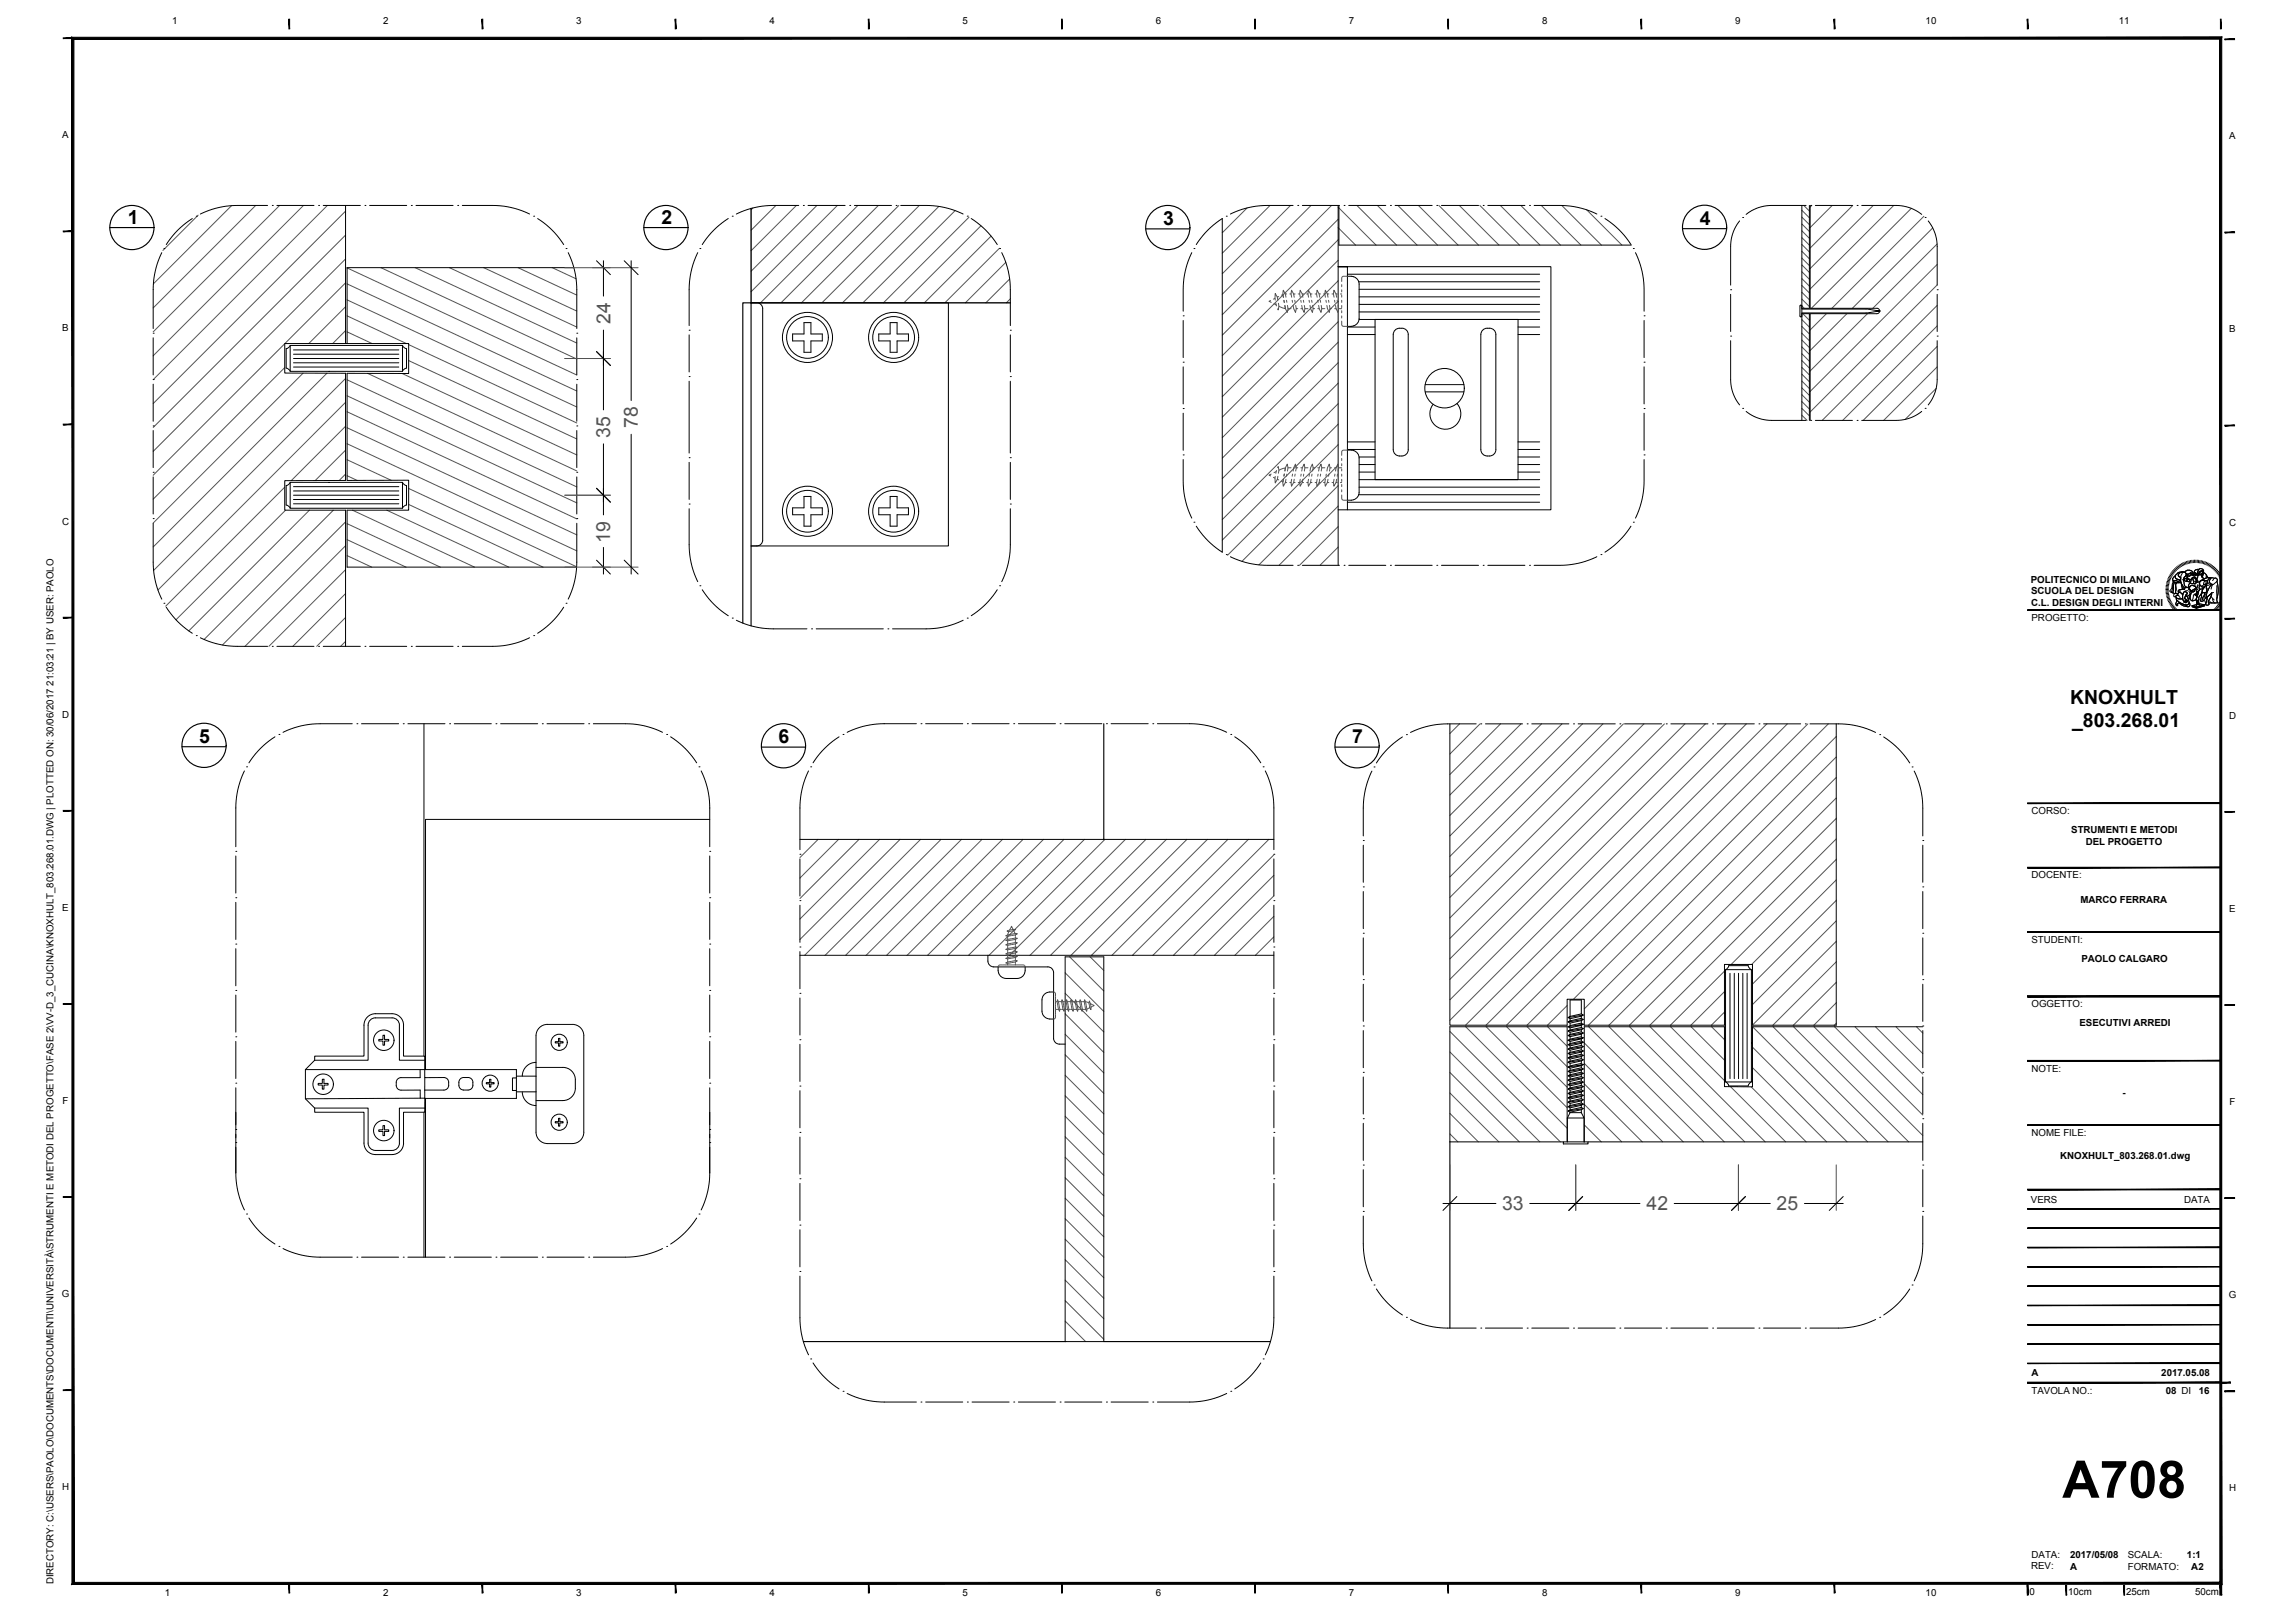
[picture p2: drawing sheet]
<svg xmlns="http://www.w3.org/2000/svg" width="594mm" height="420mm" viewBox="0 0 594 420" stroke-linecap="round" stroke-linejoin="round" font-family="sans-serif">
<defs><g id="words">
<text font-size="13.4" x="533.8" y="387.7">A708</text>
<g font-size="5">
<text x="33.1" y="58">1</text>
<text x="171.2" y="58">2</text>
<text x="301.1" y="58.3">3</text>
<text x="440" y="58.2">4</text>
<text x="535.9" y="182.2">KNOXHULT</text>
<text x="536.4" y="188.2">_803.268.01</text>
<text x="51.5" y="192.3">5</text>
<text x="201.6" y="192.5">6</text>
<text x="350" y="192.5">7</text>
</g>
<g font-size="5" fill="#545454">
<text x="158" y="83.8" transform="rotate(-90 158 83.8)">24</text>
<text x="158" y="113.3" transform="rotate(-90 158 113.3)">35</text>
<text x="165.1" y="110.9" transform="rotate(-90 165.1 110.9)">78</text>
<text x="158" y="140.5" transform="rotate(-90 158 140.5)">19</text>
<text x="388.8" y="313.3">33</text>
<text x="426.3" y="313.4">42</text>
<text x="459.9" y="313.3">25</text>
</g>
<g font-size="2.5">
<text x="44.5" y="6.3">1</text>
<text x="99.2" y="6.3">2</text>
<text x="149.2" y="6.3">3</text>
<text x="199.2" y="6.3">4</text>
<text x="249.2" y="6.3">5</text>
<text x="299.2" y="6.3">6</text>
<text x="349.2" y="6.3">7</text>
<text x="399.2" y="6.3">8</text>
<text x="449.2" y="6.3">9</text>
<text x="498.5" y="6.3">10</text>
<text x="548.5" y="6.3">11</text>
<text x="16.1" y="35.8">A</text>
<text x="577.1" y="36.1">A</text>
<text x="16.1" y="85.8">B</text>
<text x="577.1" y="86.1">B</text>
<text x="16.1" y="135.8">C</text>
<text x="577" y="136.1">C</text>
<text x="525.7" y="150.9">POLITECNICO DI MILANO</text>
<text x="525.8" y="153.9">SCUOLA DEL DESIGN</text>
<text x="525.8" y="156.9">C.L. DESIGN DEGLI INTERNI</text>
<text x="525.9" y="160.7">PROGETTO:</text>
<text x="16.1" y="185.8">D</text>
<text x="577" y="186.1">D</text>
<text x="525.9" y="210.7">CORSO:</text>
<text x="536.1" y="215.7">STRUMENTI E METODI</text>
<text x="539.9" y="218.7">DEL PROGETTO</text>
<text x="525.9" y="227.4">DOCENTE:</text>
<text x="538.5" y="233.8">MARCO FERRARA</text>
<text x="16.1" y="235.8">E</text>
<text x="577.1" y="236.1">E</text>
<text x="525.9" y="244.1">STUDENTI:</text>
<text x="538.8" y="249">PAOLO CALGARO</text>
<text x="525.9" y="260.7">OGGETTO:</text>
<text x="538.3" y="265.7">ESECUTIVI ARREDI</text>
<text x="525.9" y="277.4">NOTE:</text>
<text x="16.2" y="285.8">F</text>
<text x="549.4" y="283.8">-</text>
<text x="577.1" y="286.1">F</text>
<text x="525.9" y="294.1">NOME FILE:</text>
<text x="533.3" y="300">KNOXHULT_803.268.01.dwg</text>
<text x="525.7" y="311.3">VERS</text>
<text x="565.3" y="311.3">DATA</text>
<text x="16" y="335.8">G</text>
<text x="576.9" y="336.1">G</text>
<text x="525.9" y="356.3">A</text>
<text x="559.5" y="356.3">2017.05.08</text>
<text x="525.9" y="360.9">TAVOLA NO.:</text>
<text x="560.6" y="360.9">08 DI</text>
<text x="569.2" y="360.9">16</text>
<text x="16.1" y="385.8">H</text>
<text x="577" y="386.1">H</text>
<text x="525.8" y="406.3">REV:</text>
<text x="525.9" y="403.4">DATA:</text>
<text x="535.9" y="406.3">A</text>
<text x="535.9" y="403.3">2017/05/08</text>
<text x="550.8" y="403.3">SCALA:</text>
<text x="550.8" y="406.3">FORMATO:</text>
<text x="566.1" y="403.3">1:1</text>
<text x="567.2" y="406.3">A2</text>
<text x="13.8" y="410.1" transform="rotate(-90 13.8 410.1)">DIRECTORY: C:\USERS\PAOLO\DOCUMENTS\DOCUMENTI\UNIVERSITÀ\STRUMENTI E METODI DEL PROGETTO\FASE 2\VV-D_3_CUCINA\KNOXHULT_803.268.01.DWG | PLOTTED ON: 30/06/2017 21:03:21 | BY USER: PAOLO</text>
<text x="42.7" y="413.3">1</text>
<text x="99.2" y="413.3">2</text>
<text x="149.2" y="413.3">3</text>
<text x="199.2" y="413.3">4</text>
<text x="249.2" y="413.3">5</text>
<text x="299.2" y="413.3">6</text>
<text x="349.2" y="413.3">7</text>
<text x="399.2" y="413.3">8</text>
<text x="449.2" y="413.3">9</text>
<text x="498.5" y="413.3">10</text>
<text x="525.4" y="412.9">0</text>
<text x="535.4" y="412.9">10cm</text>
<text x="550.4" y="412.9">25cm</text>
<text x="568.2" y="412.9">50cm</text>
</g>
</g></defs>
<g fill="none" stroke="#000" stroke-width=".26">
<path d="M49.8 56.6a21.5 21.5 0 0 0-6.8 6.7M50.8 56h.1M69.3 53.2h-7.8a21.9 21.9 0 0 0-9.6 2.2M70.5 53.2h.1M71.7 53.2h9.6M82.5 53.2h.1M83.7 53.2h9.6M89.4 53.2v35.7M94.5 53.2h.1M95.7 53.2h9.6M106.5 53.2h.1M107.7 53.2h9.6"/>
<path d="M118.5 53.2h.1M119.7 53.2h7.8a21.8 21.8 0 0 1 9.6 2.2M138.1 56h.1M139.2 56.6a21.8 21.8 0 0 1 6.7 6.7M188.5 56.6a21.8 21.8 0 0 0-6.7 6.7M189.5 56h.1M206.8 53.2h-6.6a21.8 21.8 0 0 0-9.6 2.2M208 53.2h.1M209.2 53.2h9.6M220 53.2h.1M221.2 53.2h9.6M232 53.2h.1"/>
<path d="M233.2 53.2h6.5a21.8 21.8 0 0 1 9.6 2.2M250.4 56h.1M251.4 56.6a21.6 21.6 0 0 1 6.7 6.7M317.4 56h.1M334.7 53.2h-6.6a21.8 21.8 0 0 0-9.6 2.2M335.9 53.2h.1M337.1 53.2h9.6M346.4 53.2v93.2M346.6 53.2v10.3h75.7M347.9 53.2h.1M349.1 53.2h9.6M359.9 53.2h.1"/>
<path d="M361.1 53.2h9.6M371.9 53.2h.1M373.1 53.2h9.6M383.9 53.2h.1M385.1 53.2h9.6M395.9 53.2h.1M397.1 53.2h6.7a21.8 21.8 0 0 1 9.6 2.2M414.4 56h.1M415.5 56.6a21.8 21.8 0 0 1 6.7 6.7M450.3 57.2a10.5 10.5 0 0 0-2.3 6.6v10M451.1 56.3h.1M466.4 53.2v55.6"/>
<path d="M467.5 53.2h-8.9a10.6 10.6 0 0 0-6.6 2.3M468.4 53.2v26.6h-2M468.6 53.2v26.6h17.3a.7 .7 0 0 1 .7 .7 .7 .7 0 0 1-.7 .7h-17.3v27.6M468.7 53.2h.1M469.9 53.2h9.6M480.7 53.2h.1M481.9 53.2h8.9a10.6 10.6 0 0 1 6.6 2.3M498.3 56.3h.1M499.1 57.2a10.7 10.7 0 0 1 2.4 6.6v10M41.9 65.4a21.6 21.6 0 0 0-2.2 9.6v10.1M42.4 64.3h.1M146.5 64.3h.1"/>
<path d="M147.1 65.4a21.6 21.6 0 0 1 2.2 9.6v10.1M148.5 69.3h-58.7v19.6M180.6 65.4a21.6 21.6 0 0 0-2.2 9.6v9.3M181.2 64.3h.1M194.4 78.4h51.1v62.9h-51.1h1.5a1.52 1.52 0 0 0 1.5-1.5v-59.9a1.5 1.5 0 0 0-1.5-1.5zM258.8 64.3h.1M259.3 65.4a21.6 21.6 0 0 1 2.2 9.6v9.3M308.5 65.4a21.7 21.7 0 0 0-2.2 9.6v5.6M309.1 64.3h.1M309.7 63.3a21.7 21.7 0 0 1 6.7-6.7v86.3a21.7 21.7 0 0 1-6.7-6.7M346.4 69h55.1v63h-55.1M348.8 71h49.8"/>
<path d="M348.8 71.5a2.41 2.41 0 0 1 3 2.1v8.8a2.09 2.09 0 0 1-2 2.1M348.9 69h-2.5h2.4v63M351.7 72.9h46.9M351.8 74.9h46.8M351.8 76.9h46.8M351.8 78.8h46.8M422.8 64.3h.1M423.3 65.4a21.8 21.8 0 0 1 2.3 9.6v5.6M448 75h.1M448 76.2v9.6M466.4 79.2l-.3-.2-.2 .2v2.6l.2 .2 .3-.2M501.5 75h.1"/>
<path d="M501.5 76.2v9.6M39.7 98.3h.1M39.7 86.3h.1M39.7 87.5v9.6M39.7 99.5v9.6M75.1 89.4l-.4 .6-.6 .3v5l.6 .3 .4 .5M75.1 89.4h29.1v6.7h-29.1zM76 95h27.2M76 93.9h27.2M76 92.8h27.2M76 91.7h27.2M76 90.6h27.2"/>
<path d="M104.2 89.4l.4 .6 .6 .3v5l-.6 .3-.4 .5M149.3 86.3h.1M149.3 98.3h.1M149.3 87.5v9.6M149.3 99.5v9.6M178.4 97.5h.1M178.4 85.5h.1M178.4 86.7v9.6M178.4 98.7v18.6M205.2 86.5h2.9v-3h1.8v3h3v1.8h-3v2.9h-1.8v-2.9h-2.9zM230.4 83.5h1.8v3h3v1.8h-3v2.9h-1.8v-2.9h-2.9v-1.8h2.9zM261.5 85.5h.1"/>
<path d="M261.5 97.5h.1M261.5 86.7v9.6M261.5 98.7v18.6M306.3 81.8h.1M306.3 93.8h.1M306.3 83v9.6M306.3 95v9.6M348.8 84.7h7.1M348.8 86.6h7.1M348.8 84.5h1M351.8 82.7h46.8M351.8 80.8h46.8"/>
<path d="M355.9 82.7h37.1v41.5h-37.1zM361.1 85.4a2.01 2.01 0 0 1 2.1-.4 2.01 2.01 0 0 1 1.3 1.6v29.8a1.97 1.97 0 0 1-1.9 1.7 1.97 1.97 0 0 1-2-1.7l.1-29.8zM368.9 99.6h10M383.8 85.4a2 2 0 0 1 2.1-.4 2 2 0 0 1 1.3 1.6v29.8a1.97 1.97 0 0 1-1.9 1.7 1.97 1.97 0 0 1-2-1.7v-29.8zM393 84.7h5.6M393 86.6h5.6M425.6 93.8h.1M425.6 81.8h.1M425.6 83v9.6M425.6 95v9.6M448 88.2v10a10.5 10.5 0 0 0 2.3 6.6M448 87h.1"/>
<path d="M466.4 80l17.4 .1M466.4 81.2h2v27.6M483.8 80.1l2.6 .4-2.6 .4M483.8 80.9l-17.4 .1M486.5 80.5h.1M501.5 87h.1M501.5 88.2v10a10.6 10.6 0 0 1-2.4 6.6M39.7 110.3h.1M39.7 111.5v9.6M149.3 110.3h.1M149.3 111.5v9.6M178.4 118.5h.1"/>
<path d="M178.4 119.7v9.6M261.5 118.5h.1M261.5 119.7v9.6M306.3 105.8h.1M306.3 117.8h.1M306.3 119v5.5a21.9 21.9 0 0 0 2.2 9.6M306.3 107v9.6M348.8 116.4h7.1M348.8 114.4h7.1M348.8 116.5a2.39 2.39 0 0 1 3 2.1v8.9M351.8 118.3h4.1M368.9 101.4h10"/>
<path d="M377.1 104.5a4 4 0 0 1-.1 5.4 4 4 0 0 1-5.5 .2 4 4 0 0 1-.5-5.4M393 118.3h5.6M393 116.4h5.6M393 114.4h5.6M425.6 119v5.5a21.6 21.6 0 0 1-2.3 9.6M425.6 117.8h.1M425.6 105.8h.1M425.6 107v9.6M451.1 105.7h.1M452 106.5a10.5 10.5 0 0 0 6.6 2.3h8.9M468.7 108.8h.1M469.9 108.8h9.6"/>
<path d="M480.7 108.8h.1M497.4 106.5a10.5 10.5 0 0 1-6.6 2.3h-8.9M498.3 105.7h.1M39.7 135.5v10a21.8 21.8 0 0 0 2.2 9.6M39.7 134.3h.1M39.7 122.3h.1M39.7 123.5v9.6M74.1 125.7v5l.6 .3 .4 .6M75.1 124.9l-.4 .5-.6 .3M75.1 124.9h29.1v6.7h-29.1zM76 126h27.2M76 127.1h27.2"/>
<path d="M76 128.2h27.2M76 129.3h27.2M76 130.4h27.2M104.2 124.9l.4 .5 .6 .3M105.2 125.7v5l-.6 .3-.4 .6M149.3 122.3h.1M149.3 134.3h.1M149.3 135.5v10a21.8 21.8 0 0 1-2.2 9.6M149.3 123.5v9.6M178.4 131.7v9.3a21.8 21.8 0 0 0 2.2 9.6M178.4 130.5h.1M208.1 128.5h1.8v3h3v1.8h-3v2.9h-1.8v-2.9h-2.9v-1.8h2.9z"/>
<path d="M230.4 128.5h1.8v3h3v1.8h-3v2.9h-1.8v-2.9h-2.9v-1.8h2.9zM261.5 130.5h.1M261.5 131.7v9.3a21.5 21.5 0 0 1-2.2 9.6M309.1 135.2h.1M348.8 130h49.8M351.7 128.1h46.9M351.8 127.5a2.32 2.32 0 0 1-3 2M351.8 126.1h46.8M351.8 124.2h46.8M351.8 122.2h4.1M351.8 120.3h4.1M393 122.2h5.6"/>
<path d="M393 120.3h5.6M422.2 136.2a21.9 21.9 0 0 1-6.7 6.8M422.8 135.2h.1M42.4 156.2h.1M43 157.2a21.6 21.6 0 0 0 6.8 6.7M145.9 157.2a21.8 21.8 0 0 1-6.7 6.7M146.5 156.2h.1M149.3 146.8h-59.5v-14.7h16v-7.8l-16 .1v-27.8l16 .1v-7.8h-32.1v7.7h15.7v27.8h-15.7v7.7h15.7v35.2M181.2 151.6h.1M181.8 152.7a21.8 21.8 0 0 0 6.7 6.7M258.1 152.7a21.6 21.6 0 0 1-6.7 6.7M258.8 151.6h.1"/>
<path d="M317.4 143.6h.1M318.5 144.1a21.6 21.6 0 0 0 9.6 2.3h6.6M335.9 146.4h.1M337.1 146.4h9.6M347.9 146.4h.1M349.1 146.4h9.6M359.9 146.4h.1M361.1 146.4h9.6M371.9 146.4h.1M373.1 146.4h9.6M383.9 146.4h.1M385.1 146.4h9.6"/>
<path d="M395.9 146.4h.1M413.4 144.1a21.5 21.5 0 0 1-9.6 2.3h-6.7M414.4 143.6h.1M560.6 152.6h.7M560.6 152.3h.7M560.7 151.9l.6 .1M560.7 151.5l.7 .1M560.8 151.2l.6 .1M560.9 150.8l.6 .2M560.9 150.5l.7 .2M561 150.2l.7 .2M561.2 149.8l.6 .3"/>
<path d="M561.3 149.5l.6 .3M561.3 152.9l-.7 .1M561.3 153.3h-.6M561.4 153.6l-.7 .1M561.4 153.9l-.6 .1M561.5 149.2l.6 .3M561.5 154.2l-.7 .2M561.6 154.5l-.7 .2M561.6 148.9l.6 .3M561.7 154.9l-.7 .2M561.8 155.2l-.7 .2M561.8 148.6l.6 .3"/>
<path d="M561.9 155.5l-.6 .2M562 148.3l.6 .3M562 155.7l-.6 .4M562.2 156l-.6 .4M562.2 148l.6 .4M562.4 156.3l-.6 .4M562.4 147.7l.6 .4M562.5 150.3h.9a.52 .52 0 0 0 .9 0l.1-.1 .1 .1a.34 .34 0 0 1 0 .5 .34 .34 0 0 1-.5 0 1.21 1.21 0 0 1-1.5-.5zM562.5 150.2l.1 .5M562.5 156.6l-.5 .4M562.7 147.4l.5 .5M562.7 150.7l-.3 .6-.1 1.3-.3 .7 .4 .2"/>
<path d="M562.7 156.9l-.5 .4M562.9 149.2l.3-.2-.1 .5 .2 .3 1.1 .4a.55 .55 0 0 1-.9 .2h-.8l-.3-.3v-.3zM562.9 147.2l.5 .5M562.9 157.1l-.5 .4M563 150.8h.1a.24 .24 0 0 1 .3 .2 .24 .24 0 0 1-.2 .3v2.3l-.3 .1-.5-.3 .2-.8v-1.1zM563 150.8l-.3 .4-.1 1.7-.2 .6 .7 .1M563.1 149l-.7 .9 .3 .5 .7-.1a.55 .55 0 0 0 .9 0l.1-.1M563.1 157.4l-.5 .4M563.2 146.9l.5 .5M563.2 154.4l.2 .4 .5 .2 1.1-.1M563.3 148.7l.6-.5 1.3-.1-1.1 .3a.56 .56 0 0 0-.2 .7 .56 .56 0 0 0 .6 .3l-.1 .8-1-.3-.3-.4zM563.3 154.7l.7 .3 1-.1 .1 .4 .3 .4-.1 .2 .3-.2 .2 .3-.1-.5 .3 .4-.1-.4 .4 .1-.8-.7 .3-.7 .4 .1 .5 1.5-.2 .5-.3 .3h-.6l-1.1-.4-1-.9z"/>
<path d="M563.3 154.7l.1 .6 .7 .6 2 .9M563.4 157.6l-.5 .5M563.4 150.8h.6a.65 .65 0 0 1 .9 .6l.2 .6v.4l-1.2 .4v.4l.2 .2-.4 .4-.4-.1-.2-.4 .1-2zM563.4 150.9l-.2 .5v2.2M563.5 146.7l.4 .5M563.5 155.4l.8 .6 1.3 .6 .7-.1 .4-.5 .2 .8-.4 .3-1.1-.2-1.4-.8-.5 .3 .2 .2v.2h-.3l-.2-.5zM563.5 155.4l-.3 .9 .2 .5 .3-.2-.1-.2 .4-.3 1.3 .8 1.2 .2 .4-.4-.2-.7M563.6 157.8l-.4 .5M563.7 153.8l-.7-.1-.3 .2v.5l.3 .1 .8-.4 .6 .6M563.7 146.5l.5 .5M563.9 158l-.5 .6M563.9 153.5l.5-.2a.98 .98 0 0 1 .6 1.1v.5l-.2 .1h-.9l-.5-.2-.2-.4 .6-.3-.1-.2z"/>
<path d="M563.9 152.8l1.2-.4 .3 .2 .3-.5 .9 .1 .5 .8v.7l-.9 .6-.4-.1 .1-.3a.41 .41 0 0 0 .1-.6 .41 .41 0 0 0-.5-.1l-.5 .7-.7-.6h-.4zM564 146.3l.4 .5M564.1 158.2l-.4 .6M564.2 148.4l.9-.3a.75 .75 0 0 1 .8 .6 .75 .75 0 0 1-.6 .9l-.2 .5 .3 1.3 .2 .4 .5 .3-.5 .1-.1 .3-.2 .1-.3-.2 .1-.4-.6-1.2v-1.4h-.2a.56 .56 0 0 1-.4-.5 .56 .56 0 0 1 .3-.5zM564.2 153.2l.8 .7M564.3 153.3l-.5 .4v.4M564.3 146.1l.4 .6M564.4 150.2l-1.1-.4-.2-.3 .1-.7 .7-.6 1.4-.1a.78 .78 0 0 1 .6 .7 .78 .78 0 0 1-.6 .8l-.2 .5 .3 1.3 .2 .4 .5 .2-.5 .2M564.4 158.4l-.4 .6M564.5 150.8h-1.3a.67 .67 0 0 0-.8 .1 .67 .67 0 0 0-.2 .8l-.1 .6-.4 .7 .2 .3M564.6 158.6l-.3 .6M564.7 145.9l.3 .6"/>
<path d="M564.7 151.1l.2 1.4M564.9 148.4l-.4 .8v1.3l.6 1.4v.5l.3 .2 .2-.4M564.9 158.8l-.3 .6M565 145.7l.3 .7M565.1 152.4l-1.2 .4v.4l.1 .2M565.2 148.1l-1.1 .3a.54 .54 0 0 0-.2 .7 .54 .54 0 0 0 .6 .3M565.2 158.9l-.3 .6M565.3 145.6l.3 .6M565.4 149.4l.4-.3 .6-.1-.1 .6-1.2 .5zM565.4 153.2l.6 .2a.33 .33 0 0 1 .2 .3 .33 .33 0 0 1-.3 .3l-.4 .9 .8 .7-.4-.1 .2 .4-.4-.4 .2 .5-.3-.3-.2 .2v-.3l-.4-.5a2.13 2.13 0 0 1 .4-1.9zM565.4 153.2l.6 .2a.33 .33 0 0 1 .2 .3 .33 .33 0 0 1-.3 .3l-.4 1 .7 .6-.3-.1 .2 .4-.4-.4 .2 .5-.3-.3-.2 .2v-.3l-.4-.5a2.13 2.13 0 0 1 .4-1.9zM565.4 149.9l.3-.1a.41 .41 0 0 1 .4-.2 .41 .41 0 0 1 .3 .3l-.3 .1 .1 .5-.5-.1z"/>
<path d="M565.4 149.9l.2 .5 .6 .1M565.5 159l-.2 .7M565.5 148.1l.8-.5 .7 .1 .6 .4-.1 .3-.5-.2-.6 .4-.5-.1M565.6 145.5l.3 .6M565.7 147.9l.5-.3h.6l.6 .2 .3 .5-.3 .1-.4-.2-.1 .2-.6 .3-.8-.5zM565.8 159.2l-.2 .6M565.8 148.5l.7 .1 .6-.4 .3 .2-.2 .6-.4 .2-.5-.2-.5 .1zM566 145.3l.2 .7M566.1 152l.6 .3 .4 .6 .1 .7-.5 .4M566.1 159.3l-.2 .6M566.2 154.4l.5 1.6-.3 .5-.8 .1M566.2 149.9l.8 .1-.2 .1-.1 .4-.3 .1-.3-.2z"/>
<path d="M566.2 149.6l.3 .3M566.3 149.4v.2l-1.2 .5M566.3 152.9l-.8 .2M566.3 145.2l.2 .7M566.4 149l-.4 .5M566.4 159.4l-.1 .6M566.5 152.6l.7 .4M566.6 149.9l-.5 .1 .1 .5a.29 .29 0 0 0 .4 .1 .29 .29 0 0 0 .2-.3v-.2l.2-.1h-.6M566.6 153a.73 .73 0 0 1 .2 .9 .73 .73 0 0 1-.8 .4l-.2-.1M566.7 152.3v-.3l.5-.4 1.1 .2 .2 .7-1.4 .4 .6 .4 .4-.3 .1-.5 .4-.1-.3-.5-1.1-.3-.5 .7-.2-.1 .2-1.1 .3-.2 .2 .2h1.1l.5-.4v-.3l.6 .2-.1 .4 .2 .5-.3 .6 .2 .5-.3 .6-.4 .1-.2 .6h-.4l.3 .2h.2v.4l.2-.3-.3 1.2-1 .2-.9-.7 .4-.6 .2-1.1M566.7 152l.6-.5 .5 .1 .6 .4a.27 .27 0 0 1 .2 .3 .27 .27 0 0 1-.3 .2h-.2l-1.1 .5zM566.7 145.2l.1 .6"/>
<path d="M566.7 154.9l.8 .6M566.8 159.5l-.2 .6M566.9 149h.1M566.9 148.6l.2 .1M567 150.9l-.5 .6v.7M567 154.3v.9M567 145.1l.1 .7M567 148.6v.1M567.1 159.5l-.1 .7M567.1 152.9l1.1-.4-.1 .5-.4 .3-.5-.2zM567.1 153.7l-.3 .9-.4 .5M567.3 148.8l.9-.1v-.1l.2 .3-.4 .2z"/>
<path d="M567.4 145v.7M567.4 148.4l-.2 .6-.4 .2-.5-.2-.5 .2M567.4 159.6l-.1 .6M567.4 149.6l.5-.2 .4 .1 .5 .8v.4l-.2 .1-.2-.1 .1-.9-.6-.3-.3 .3 .2 1.2-.6 .1-.3-.3zM567.5 156.8l1.9-.5 1.2 .3-2 .6zM567.5 156.8l1.1 .4v.3l-1.1-.4zM567.7 145l.1 .7M567.7 159.6v.7M567.7 149.5h.4l.4 .3v1l-.2 .3h-.5l-.2-1.2zM567.8 148.6l.1-.3h.3l.5 .4-.3 .2M567.8 153.1h.1M567.8 154l-.2 1.1a.27 .27 0 0 0-.1 .5 .27 .27 0 0 0 .4-.1l.6-.2"/>
<path d="M567.8 148.4l.4-.1 .4 .5-.2 .1-.2-.3h-.4zM567.9 152.7l.1 .1M567.9 153h.1M567.9 152.8h.1M568 149.8h.1M568 149.7l-.1 .2M568 159.6v.7M568.1 145v.7M568.2 148.7l-.4-.1-.5 .2 .7 .3 .4-.2-.2-.3v.2M568.2 153.8l.3 .1 .2-.6 .4-.1-.5 1.3v-.4h-.2zM568.2 151.1v.7M568.2 152.5l-.1 .5-.4 .2-.5-.2"/>
<path d="M568.3 149.6l.2 .3-.1 .1M568.4 159.6v.7M568.4 149.8l-.3-.3h-.4l-.1 .4 .2 1-.1 .2-.5-.1a.43 .43 0 0 1 0-.7l.3-.8 .6-.1 .5 .5 .2 .8-.3 .1-.1-.3M568.4 145v.7M568.5 150.1l-.2 .1M568.5 149.9v.5h-.7M568.5 150.8l-.2 .2-.5 .1M568.6 157.2l2-.6v.3l-2 .6zM568.6 157.2v.3M568.6 148.8h.1a.48 .48 0 0 1 .1 .8l-.1 .4M568.7 153.3h.1M568.7 153.9l-.1 .6 .2-.3"/>
<path d="M568.7 159.6v.7M568.7 148.4l.1 .4M568.8 150.4l-.2-.5 .3-.6-.1-.6-.2 .1-.1-.3-.5-.4 .2-.5 .5-.2a.22 .22 0 0 1 .4 0 .22 .22 0 0 1-.1 .4v1.2l.3-.5a.39 .39 0 0 0 .2 .3 .39 .39 0 0 0 .5-.1l-.1 .6 .2-.1 .1 .3a.34 .34 0 0 1 .2 .3 .34 .34 0 0 1-.3 .3l-.7 .5M568.8 145l-.1 .7M568.8 153.7l-.1 .2-.1-.2M568.8 151.4l-.1 1.3M568.8 150.6l.5 .2M568.9 155.4l.2-.1 .1 1.1-.2-.6-.4 .7zM569 152.5l-.4 .4v.4M569 159.6l.1 .7M569.1 153.2l-.4 .1-.2 .6h-.4l.3 .2h.2M569.1 151.4l-.4 .9"/>
<path d="M569.1 145v.7M569.2 147.5h-.9l-.3 .7M569.2 148.5h.1a.39 .39 0 0 0 .2 .3 .39 .39 0 0 0 .5-.1M569.3 147.3h.6l.5 .4v.8l-.4 .9v-.8l.2-.4-.2-.5-.6 .2-.2 1-.2 .1-.1-.9zM569.3 147.3h.7l.4 .4v.8l-.4 .9v-.8l.2-.4-.2-.5-.6 .2-.2 1-.2 .1-.1-.9zM569.3 159.5l.1 .7M569.4 150.6l.7-.4 .8 .1a.7 .7 0 0 1 .6 .7 .7 .7 0 0 1-.7 .7l-.2 .3h-.5l-.6-.6zM569.4 148.2h.2M569.4 152.5l.9-.1-.5 1.3-.6 .9v.4a.22 .22 0 0 1 .1 .3 .22 .22 0 0 1-.3 .1l-.3 .6-.2-.9zM569.4 152.6l-.9 2.5 .2 .9 .4-.7 .2 1.4-.3-.9-.4 1.1 .1-.9M569.4 147.9l.6-.2 .2 .5-.2 .5a.39 .39 0 0 1-.5 .1 .39 .39 0 0 1-.2-.3zM569.5 148.6l.1 .1"/>
<path d="M569.5 151.5l-.3 .5 .1 .5 1-.1 .5-.6M569.5 145.1l-.1 .6M569.5 148.3h.1M569.6 148.5v.1M569.7 159.5l.1 .7M569.8 145.1l-.1 .7M569.9 148.4h.2M569.9 148.4v.1M569.9 153.5h.3a.38 .38 0 0 1 .5 .1 .38 .38 0 0 1-.1 .5l-.4 .6 .1 .8-.6 .1zM570 159.4l.1 .7M570.1 149.2l.4 .6M570.2 151.7h.1"/>
<path d="M570.2 145.2l-.2 .7M570.3 150l.9-.4 .9-.1-.7 1zM570.3 152.4l-.5 1.3-.6 .9-.1 .9M570.3 159.3l.2 .7M570.3 151.6l-.3 .1M570.4 148.2l.5 .4 .7 .9a1.11 1.11 0 0 1-1.4 .1l-.1-.4zM570.4 148.2l.6 .4 .3 .6M570.4 151.9l-.1 .1M570.5 145.3l-.2 .7M570.6 159.2l.2 .7M570.6 156.6v.3l-2 .6-1.1-.4v-.3l1.1 .4 2-.6a6.2 6.2 0 0 0-3.1 .2M570.7 153.4l-.2 .8-.3 .5v.4l.2 .4-.3 .2-.5-.2 .3-1v-1"/>
<path d="M570.9 145.4l-.2 .7M570.9 159.1l.3 .6M570.9 151.3l-.1 .4M570.9 150.3l.4 .1 .1 .3M571 149.1l.5 .4M571 151.4l.2 .1v1.1a.63 .63 0 0 1-.1 .7 .63 .63 0 0 1-.8 .1l-.4 .1 .3-1.1zM571.1 153.4l-1.2 .1M571.1 154.7l-.1 .3 .3 .2M571.2 145.6l-.2 .6M571.2 159l.3 .6M571.2 151.5l-.1 1.7-.5 1.5 .2 1 .2 .3M571.4 154.5l1.1-1-.2 1-.7 1.2 .3 .7-.4 .3-.5-.1v-.2z"/>
<path d="M571.4 150.5l.1-.3a.75 .75 0 0 1 1-.6l1.2 .1a.56 .56 0 0 1 0 1l-.7 .6a1.13 1.13 0 0 1-1.5-.6M571.4 150.7l-.9 1.3h-.4l-.6-.5v-.7l.5-.5 .5 .1-.1 1 .7-.4-.2-.7-.6-.2-.4 .1-.5 .4v.4M571.5 158.8l.3 .6M571.5 152.3v.5M571.5 145.7l-.2 .6M571.8 158.7l.3 .6M571.9 145.9l-.4 .6M571.9 151.4l-.9 .1M572 155.7l.5 .4M572.1 158.5l.3 .6M572.2 146l-.4 .6M572.2 149.5l-1.1 .1-.9 .5"/>
<path d="M572.3 158.3l.4 .6M572.3 154.5l.9 .8M572.4 151.4l-1 1.6-.4 1.9 1.5-1.4 .5-.1M572.4 149.6l-.2 .3a.86 .86 0 0 0-.2 .9 .86 .86 0 0 0 .8 .5M572.4 149.6l.8 .1 .3-.1 .5 .6a.71 .71 0 0 0 0 1l.2 2.3-.4 1.8 .3 .7-1.7 .1a.49 .49 0 0 1-.8-.4l.7-1.2 .2-1-1.5 1.4 .5-2a1.88 1.88 0 0 1 1.3-1.5l-.6-.4a.89 .89 0 0 1 .1-1.3zM572.5 146.2l-.4 .6M572.5 153.5l-.1 .8-.8 1.4 .3 .7-.4 .3-.2-.1a.38 .38 0 0 1-.4-.3 .38 .38 0 0 1 .2-.4l.3-1.4M572.6 158.1l.4 .6M572.6 151.4l-.2 1.1M572.7 154.9l.2 .8 .5 .4M572.8 146.4l-.4 .6M572.8 157.9l.5 .5"/>
<path d="M573 150l-.3 .3M573.1 146.6l-.5 .6M573.1 157.7l.4 .5M573.3 157.5l.5 .5M573.3 146.9l-.4 .5M573.5 157.3l.5 .4M573.6 147.1l-.5 .5M573.7 157l.6 .4M573.8 151.6l.1 3.3M573.8 147.4l-.5 .4M573.9 150.5l.3 2.5-.4 2.4 .3 .6h-2.4M573.9 156.7l.6 .4"/>
<path d="M574.1 147.6l-.5 .5M574.1 156.5l.6 .3M574.3 156.2l.6 .3M574.3 147.9l-.5 .4M574.5 155.9l.6 .3M574.5 148.2l-.5 .4M574.6 155.6l.6 .3M574.7 148.5l-.5 .3M574.7 155.3l.7 .3M574.9 155l.6 .3M574.9 148.8l-.6 .3M575 154.7l.6 .2"/>
<path d="M575.1 154.4l.6 .2M575.1 149.1l-.6 .3M575.1 154.1l.7 .1M575.2 153.8l.7 .1M575.2 153.4l.7 .1M575.2 149.4l-.6 .3M575.3 153.1l.6 .1M575.3 152.9h.7M575.4 149.7l-.6 .3M575.5 150.1l-.6 .2M575.6 150.4l-.6 .2M575.7 150.8l-.6 .1"/>
<path d="M575.8 151.1l-.7 .1M575.9 151.5l-.7 .1M575.9 151.8l-.7 .1M575.9 152.2h-.6M576 152.5h-.7M50.8 164.5h.1M51.9 165.1a21.6 21.6 0 0 0 9.6 2.2h7.8M70.5 167.3h.1M71.7 167.3h9.6M82.5 167.3h.1M83.7 167.3h9.6M94.5 167.3h.1"/>
<path d="M95.7 167.3h9.6M106.5 167.3h.1M107.7 167.3h9.6M118.5 167.3h.1M137.1 165.1a21.6 21.6 0 0 1-9.6 2.2h-7.8M138.2 164.5h.1M189.6 160h.1M190.6 160.6a21.6 21.6 0 0 0 9.6 2.2h8.7M210.1 162.8h.1M211.3 162.8h17.3M229.8 162.8h.1M249.3 160.6a21.7 21.7 0 0 1-9.6 2.2h-8.7"/>
<path d="M250.4 160h.1M63.3 199.6a21.8 21.8 0 0 0-2.3 9.6v10M63.8 198.5h.1M71.2 190.7a21.8 21.8 0 0 0-6.8 6.8M72.2 190.1h.1M91.2 187.4h-8.3a21.4 21.4 0 0 0-9.6 2.2M92.4 187.4h.1M93.6 187.4h9.6M104.4 187.4h.1M105.6 187.4h9.6M109.7 187.4v86M116.4 187.4h.1"/>
<path d="M117.6 187.4h9.6M128.4 187.4h.1M129.6 187.4h9.6M140.4 187.4h.1M141.6 187.4h9.6M152.4 187.4h.1M153.6 187.4h8.3a21.4 21.4 0 0 1 9.6 2.2M172.6 190.1h.1M173.6 190.7a21.8 21.8 0 0 1 6.7 6.8M180.9 198.5h.1M181.5 199.6a21.7 21.7 0 0 1 2.2 9.6v10M209.3 199.6a21.7 21.7 0 0 0-2.2 9.6v10.8"/>
<path d="M209.9 198.5h.1M217.2 190.7a21.9 21.9 0 0 0-6.7 6.8M218.2 190.1h.1M237.2 187.4h-8.3a21.7 21.7 0 0 0-9.6 2.2M238.4 187.4h.1M239.6 187.4h9.6M250.4 187.4h.1M251.6 187.4h9.6M262.4 187.4h.1M263.6 187.4h9.6M274.4 187.4h.1M275.6 187.4h9.6"/>
<path d="M286.4 187.4h.1M287.6 187.4h9.6M298.4 187.4h.1M299.6 187.4h8.3a21.7 21.7 0 0 1 9.6 2.2M318.6 190.1h.1M319.6 190.7a21.8 21.8 0 0 1 6.8 6.8M327 198.5h.1M327.5 199.6a21.7 21.7 0 0 1 2.3 9.6v10.8M355.1 199.6a21.8 21.8 0 0 0-2.2 9.6v7.2M355.7 198.5h.1M363 190.8a21.8 21.8 0 0 0-6.7 6.7M364.1 190.2h.1"/>
<path d="M375.3 187.4v78h30.4v-6.7h4.4v6.7h36.3v-15.7h7.2v15.7h21.7v-78M382.1 187.4h-7.4a21.9 21.9 0 0 0-9.6 2.2M383.3 187.4h.1M384.5 187.4h9.6M395.3 187.4h.1M396.5 187.4h9.6M407.3 187.4h.1M408.5 187.4h9.6M419.3 187.4h.1M420.5 187.4h9.6M431.3 187.4h.1M432.5 187.4h9.6"/>
<path d="M443.3 187.4h.1M444.5 187.4h9.6M455.3 187.4h.1M456.5 187.4h9.6M467.3 187.4h.1M468.5 187.4h7.4a21.8 21.8 0 0 1 9.6 2.2M486.6 190.2h.1M487.6 190.8a21.7 21.7 0 0 1 6.7 6.7M495 198.5h.1M495.5 199.6a21.6 21.6 0 0 1 2.2 9.6v7.2M183.7 212.1h-73.6v64.8M207.1 217.3h122.7"/>
<path d="M352.9 217.6h.1M352.9 218.8v9.6M497.7 217.6h.1M497.7 218.8v9.6M61 232.4h.1M61 220.4h.1M61 221.6v9.6M61 233.6v9.6M183.7 220.4h.1M183.7 232.4h.1M183.7 221.6v9.6M183.7 233.6v9.6"/>
<path d="M207.1 233.2h.1M207.1 221.2h.1M207.1 222.3v9.7M207.1 234.4v9.5M329.8 221.2h.1M329.8 233.2h.1M329.8 222.3v9.7M329.8 234.4v9.5M352.9 229.6h.1M352.9 230.8v9.6M497.7 229.6h.1M497.7 230.8v9.6"/>
<path d="M61 256.4h.1M61 244.4h.1M61 245.6v9.6M61 257.6v9.6M183.7 244.4h.1M183.7 256.4h.1M183.7 245.6v9.6M183.7 257.6v9.6M207.1 257.2h.1M207.1 245.2h.1M207.1 247.3h122.7M207.1 246.4v9.6"/>
<path d="M207.1 258.4v9.6M255.7 247.3v1.5a1.51 1.51 0 0 0 1.5 1.5h14a1.5 1.5 0 0 1 1.5 1.5v17a1.5 1.5 0 0 0 1.5 1.5h1.5M258.4 250.3v1M258.4 251.3l.1 .6M258.5 251.9a2.02 2.02 0 0 0 1.9 1.4h2.9a1.99 1.99 0 0 0 1.9-1.4M265.4 250.3l-.2 1.6M272.7 256.8a2.4 2.4 0 0 0-3 2v3a2.31 2.31 0 0 0 3 2M275.7 247.7h10v99.6h-10zM329.8 245.2h.1M329.8 257.2h.1M329.8 246.4v9.6M329.8 258.4v9.6"/>
<path d="M352.9 253.6h.1M352.9 241.6h.1M352.9 242.8v9.6M352.9 254.8v9.6M446.7 251h6.7v29.1h-6.7zM446.7 251l.5-.4 .3-.6h5l.3 .6 .6 .4M447.8 252v27.2M448.9 252v27.2M450 252v27.2M451.1 252v27.2M452.3 252v27.2M497.7 241.6h.1"/>
<path d="M497.7 253.6h.1M497.7 242.8v9.6M497.7 254.8v9.6M61 268.4h.1M61 269.6v9.6M79.1 276.9h54.6v7.5h-23.7l-.1-2.2M81.5 274.5l-2.4 2.4v7.6l2.4 2.4M99.1 268h.4v1.1h1.1v.4h-1.1v1.1h-.4v-1.1h-1v-.4h1zM101.5 262.4h-4.3a2.96 2.96 0 0 0-3 3v8h-12.7v1.1M101.5 263.5h-4.3a1.89 1.89 0 0 0-1.9 1.9v9.1h-13.8M101.5 262.4a2.94 2.94 0 0 1 3 3v8h5.4v5.6l5-.1a1.24 1.24 0 0 1 1.2 1.3v.8M101.5 263.5a1.87 1.87 0 0 1 1.9 1.9v9.1h6.5"/>
<path d="M108.8 276.9v2.1h-5a1.65 1.65 0 0 0-1.3 1.6 1.65 1.65 0 0 0 1.3 1.6h5v2.1M110 279l-.1 3.2M133.7 279.1h-1v3.2h1M133.7 278.6h5.1M138.8 276.3h6.9a3.2 3.2 0 0 1 3.2 3.2 5 5 0 0 1-.9 4.5 3.2 3.2 0 0 1-2.3 .9h-6.9M138.8 275a3.6 3.6 0 0 0-3.6 3.6M139.9 265.8l1.1-.5 .7-.1h6.5a2.93 2.93 0 0 1 2.9 2.9v25a2.96 2.96 0 0 1-2.9 3l-6.5-.1a2.95 2.95 0 0 1-2.9-2.9v-25a2.94 2.94 0 0 1 1.1-2.3zM143.7 269.7h.9v-.9h.3v.9h.9v.3h-.9v.8h-.3v-.8h-.9zM183.7 268.4h.1M183.7 269.6v9.6M207.1 269.2h.1M207.1 270.4v9.6"/>
<path d="M329.8 269.2h.1M329.8 270.4v9.6M352.9 277.6h.1M352.9 265.6h.1M352.9 266.8v9.6M352.9 278.8v9.6M405.9 276.2l4-.6-.6 .3-2.9 .6zM405.9 269.3l4-.6-.6 .2-2.9 .7zM405.9 265.8l4-.7-.6 .3-2.9 .7zM406.4 263.7v.6M406.4 264.9v.7M406.4 266.1v.5"/>
<path d="M406.4 267.2v.6M406.4 268.4v.7M406.4 269.6v.6M406.4 270.7v.6M406.4 271.9v.5M406.4 273v.6M406.4 274.2v.5M406.4 275.3v.7M406.4 276.5v.6M406.4 277.7v.5M406.4 278.8v.6M406.4 280v.5"/>
<path d="M409.3 277l-2.9 .7-.5-.3M409.3 276.4l.6 .3-.6 .3M409.3 279.3v.5l-2.9 .7M409.3 279.8l.6 .3-.6 .3M409.3 279.3l-2.9 .7-.5-.3M409.3 278.2v.5l-2.9 .7M409.3 278.7l.6 .3-.6 .3M409.3 278.2l-2.9 .6-.5-.3M409.3 277v.6l-2.9 .6M409.3 277.6l.6 .3-.6 .3M409.3 271.2l-2.9 .7-.5-.3 .5-.3M409.3 272.4l-2.9 .6-.5-.3"/>
<path d="M409.3 271.2v.6l-2.9 .6M409.3 271.8l.6 .3-.6 .3M409.3 273.5l-2.9 .7-.5-.3M409.3 272.4v.5l-2.9 .7M409.3 272.9l.6 .3-.6 .3M409.3 274.7l-2.9 .6-.5-.3M409.3 273.5v.6l-2.9 .6M409.3 274.1l.6 .3-.6 .3M409.3 271.2l.6-.3-.6-.3-2.9 .7M409.3 270.1l-2.9 .6-.5-.2M409.3 269.5l.6 .3-.6 .3M409.3 266.6l-2.9 .6-.5-.3"/>
<path d="M409.3 266l.6 .3-.6 .3M409.3 267.7l-2.9 .7-.5-.3M409.3 266.6v.5l-2.9 .7M409.3 267.1l.6 .3-.6 .3M409.3 263.1l-2.9 .6-.5-.3M409.3 262.5l.6 .3-.6 .3M409.3 264.2l-2.9 .7-.5-.3M409.3 263.1v.5l-2.9 .7M409.3 263.6l.6 .3-.6 .3M409.3 262.5v-3.6h-2.9v4.2M409.3 264.2v.8M409.3 265.4v.6"/>
<path d="M409.3 267.7v.8M409.3 268.9v.6M409.3 270.1v.5M409.3 274.7v.7M409.3 275.9v.5M409.3 276.4l-2.9 .7M409.3 269.5l-2.9 .7M409.3 266l-2.9 .6M409.3 262.5l-2.9 .6M409.9 275.6l-.8-.3-2.5 .6-.7 .3M409.9 276.7l-4 .7 .5-.3M409.9 279l-4 .7 .5-.3"/>
<path d="M409.9 277.9l-4 .6 .5-.3M409.9 272.1l-4 .6 .5-.3M409.9 273.2l-4 .7 .5-.3M409.9 274.4l-4 .6 .5-.3M409.9 268.7l-.8-.3-2.5 .6-.7 .3M409.9 269.8l-4 .7 .5-.3M409.9 266.3l-4 .6 .5-.3M409.9 267.4l-4 .7 .5-.3M409.9 265.1l-.8-.2-2.5 .6-.7 .3M409.9 262.8l-4 .6 .5-.3M409.9 263.9l-4 .7 .5-.3M409.9 270.9l-4 .7"/>
<path d="M497.7 265.6h.1M497.7 277.6h.1M497.7 265.8h-44.1v15.6l-7.2-.1v-15.5h-36.3v29.8h-5.4v.5h6.4v-.5h-1.1v-6.2M497.7 266.8v9.6M497.7 278.8v9.6M61 281.6v22a21.7 21.7 0 0 0 2.3 9.6M61 295.8h.1M61 292.4h.1M61 280.4h.1M79.1 284.5l30.9-.2-.1 3.6h-5.4v8a2.94 2.94 0 0 1-3 3M81.5 286.9v1h12.7v8a2.96 2.96 0 0 0 3 3h4.3M81.5 286.9h13.8v9a1.89 1.89 0 0 0 1.9 1.9h4.3"/>
<path d="M82.4 280.5h1v-1.1h.5v1.1h1v.4h-1v1.1h-.5v-1.1h-1zM99.1 291.4h.4v1.1h1.1v.4h-1.1v1.1h-.4v-1.1h-1v-.4h1zM109.7 287.9v37.6M109.9 286.9h-6.5v9a1.87 1.87 0 0 1-1.9 1.9M109.9 282.2h5M110.1 284.4v41.1M116.1 281a1.24 1.24 0 0 1-1.2 1.2M122.4 280.2v.7M122.4 280.2a1.24 1.24 0 0 0-1.2-1.3 1.98 1.98 0 0 0-2.2 .5 1.69 1.69 0 0 0 1 2.8 1.98 1.98 0 0 0 2.2-.5l.2-.8M125.9 280.3h.8v-.9h.4v.9h.8v.3h-.8v.8h-.4v-.8h-.8zM133.7 282.7h5.1M135.2 282.6a3.6 3.6 0 0 0 3.6 3.6"/>
<path d="M144.6 289.5h.3v.9h.9v.3h-.9v.8h-.3v-.8h-.9v-.3h.9zM183.7 280.4h.1M183.7 292.4h.1M183.7 295.8h.1M183.7 281.6v22a21.4 21.4 0 0 1-2.2 9.6M207.1 293.2h.1M207.1 281.2h.1M207.1 282.4v9.6M207.1 294.4v9.6M329.8 281.2h.1M329.8 293.2h.1M329.8 282.4v9.6"/>
<path d="M329.8 294.4v9.6M352.9 289.6h.1M352.9 290.8v9.6M404.7 295.6h-29.4v-29.8h30.4v29.8M406.4 288l-.7 1.4h4.3l-.7-1.4M406.4 288h2.9M406.4 281.1v.5M406.4 282.2v.6M406.4 283.4v.5M406.4 284.5v.6M406.4 285.6v.6M406.4 286.8v.5"/>
<path d="M406.4 287.9v.1M409.3 282.7l-2.9 .7-.5-.3M409.3 281.6v.5l-2.9 .7M409.3 282.1l.6 .3-.6 .3M409.3 283.9l-2.9 .6-.5-.3M409.3 282.7v.6l-2.9 .6M409.3 283.3l.6 .3-.6 .3M409.3 285l-2.9 .6-.5-.2M409.3 283.9v.5l-2.9 .7M409.3 284.4l.6 .3-.6 .3M409.3 286.1l-2.9 .7-.5-.3M409.3 285v.5l-2.9 .7"/>
<path d="M409.3 285.5l.6 .3-.6 .3M409.3 287.3l-2.9 .6-.5-.3M409.3 286.1v.6l-2.9 .6M409.3 286.7l.6 .3-.6 .3M409.3 281.6l-2.9 .6-.5-.3M409.3 280.4v.6l-2.9 .6M409.3 281l.6 .3-.6 .3M409.3 280.4l-2.9 .7-.5-.3M409.3 287.3v.7M409.9 282.4l-4 .7 .5-.3M409.9 283.6l-4 .6 .5-.3M409.9 284.7l-4 .7 .5-.3"/>
<path d="M409.9 285.8l-4 .7 .5-.3M409.9 287l-4 .6 .5-.3M409.9 281.3l-4 .6 .5-.3M409.9 280.1l-4 .7 .5-.3M411.1 295.6h86.6M446.7 280.1l.5 .4 .3 .6h5l.3-.6 .6-.4M497.7 289.6h.1M497.7 290.8v9.6M63.8 314.3h.1M64.4 315.3a21.9 21.9 0 0 0 6.8 6.8M180.3 315.3a21.9 21.9 0 0 1-6.7 6.8M181 314.3h.1"/>
<path d="M207.1 317.2h.1M207.1 305.2h.1M207.1 306.4v9.6M207.1 318.4v9.6M329.8 305.2h.1M329.8 317.2h.1M329.8 306.4v9.6M329.8 318.4v9.6M352.9 314.8v7.2a21.7 21.7 0 0 0 2.2 9.6M352.9 313.6h.1M352.9 301.6h.1M352.9 302.8v9.6"/>
<path d="M497.7 301.6h.1M497.7 313.6h.1M497.7 314.8v7.2a21.4 21.4 0 0 1-2.2 9.6M497.7 302.8v9.6M72.2 322.7h.1M73.3 323.2a21.9 21.9 0 0 0 9.6 2.3h8.3M92.4 325.5h.1M93.6 325.5h9.6M104.4 325.5h.1M105.6 325.5h9.6M116.4 325.5h.1M117.6 325.5h9.6"/>
<path d="M128.4 325.5h.1M129.6 325.5h9.6M140.4 325.5h.1M141.6 325.5h9.6M152.4 325.5h.1M171.5 323.2a21.9 21.9 0 0 1-9.6 2.3h-8.3M172.6 322.7h.1M207.1 330.4v10.7a21.9 21.9 0 0 0 2.2 9.6M207.1 329.2h.1M329.8 329.2h.1M329.8 330.4v10.7a21.5 21.5 0 0 1-2.3 9.6M355.7 332.7h.1"/>
<path d="M356.3 333.7a21.8 21.8 0 0 0 6.7 6.7M494.3 333.7a21.6 21.6 0 0 1-6.7 6.7M495 332.7h.1M209.9 351.8h.1M210.5 352.8a21.9 21.9 0 0 0 6.7 6.8M326.4 352.8a21.9 21.9 0 0 1-6.8 6.8M327 351.8h.1M364.1 341h.1M365.1 341.6a21.7 21.7 0 0 0 9.6 2.2h7.4M383.3 343.8h.1M384.5 343.8h9.6M395.3 343.8h.1"/>
<path d="M396.5 343.8h9.6M407.3 343.8h.1M408.5 343.8h9.6M419.3 343.8h.1M420.5 343.8h9.6M431.3 343.8h.1M432.5 343.8h9.6M443.3 343.8h.1M444.5 343.8h9.6M455.3 343.8h.1M456.5 343.8h9.6M467.3 343.8h.1"/>
<path d="M485.5 341.6a21.7 21.7 0 0 1-9.6 2.2h-7.4M486.6 341h.1M218.2 360.2h.1M219.3 360.7a21.6 21.6 0 0 0 9.6 2.3h8.3M238.4 363h.1M239.6 363h9.6M250.4 363h.1M251.6 363h9.6M262.4 363h.1M263.6 363h9.6M274.4 363h.1M275.6 363h9.6"/>
<path d="M286.4 363h.1M287.6 363h9.6M298.4 363h.1M317.5 360.7a21.7 21.7 0 0 1-9.6 2.3h-8.3M318.6 360.2h.1"/>
<circle cx="209" cy="87.4" r="6.5"/>
<circle cx="209" cy="87.4" r="5.4"/>
<circle cx="231.3" cy="87.4" r="6.5"/>
<circle cx="231.3" cy="87.4" r="5.4"/>
<circle cx="373.9" cy="100.5" r="5.1"/>
<circle cx="209" cy="132.4" r="6.5"/>
<circle cx="209" cy="132.4" r="5.4"/>
<circle cx="231.3" cy="132.4" r="6.5"/>
<circle cx="231.3" cy="132.4" r="5.4"/>
<circle cx="99.3" cy="269.3" r="2.65"/>
<circle cx="144.7" cy="269.8" r="2.09"/>
<circle cx="83.7" cy="280.7" r="2.65"/>
<circle cx="99.3" cy="292.7" r="2.65"/>
<circle cx="126.9" cy="280.4" r="2.09"/>
<circle cx="144.7" cy="290.5" r="2.09"/>
</g>
<g fill="none" stroke="#535353" stroke-width=".26">
<path d="M51.3 55.7l-9.1 9.1M59.9 53.2l-20.2 20.3M66.2 53.2l-26.5 26.5M72.4 53.2l-32.7 32.7M78.6 53.2l-38.9 38.9M84.7 53.2l-45 45.1M89.4 54.7l-49.7 49.8M194.9 53.8l-.5 .5M200.8 53.2l-6.4 6.4M206.1 53.2l-11.7 11.7M211.5 53.2l-17.1 17M216.8 53.2l-22.4 22.3"/>
<path d="M222.1 53.2l-25.2 25.2M227.4 53.2l-25.2 25.2M232.7 53.2l-25.2 25.2M238 53.2l-25.2 25.2M243 53.4l-24.9 25M247.2 54.5l-23.8 23.9M250.8 56.2l-22.1 22.2M253.9 58.4l-19.9 20M322.8 53.8l-6.4 6.5M328.8 53.2l-12.4 12.4M334.1 53.2l-17.7 17.7M339.4 53.2l-23 23"/>
<path d="M344.7 53.2l-28.3 28.3M346.4 56.8l-30 30M346.4 58.9l4.5 4.6M346.4 53.6l9.8 9.9M351.2 53.2l10.3 10.3M356.5 53.2l10.3 10.3M361.9 53.2l10.2 10.3M367.2 53.2l10.2 10.3M372.5 53.2l10.2 10.3M377.8 53.2l10.2 10.3M383.1 53.2l10.2 10.3M388.4 53.2l10.2 10.3"/>
<path d="M393.7 53.2l10.2 10.3M399 53.2l10.2 10.3M404.3 53.2l10.2 10.3M410.7 54.3l9.1 9.2M466.4 59.7l2 2M466.4 58l2 1.9M466.4 56.2l2 2M466.4 54.4l2 2M466.9 53.2l1.5 1.4M469 53.2l-.4 .4M474.3 53.2l-5.7 5.7M479.6 53.2l-11 11"/>
<path d="M484.9 53.2l-16.3 16.3M490.2 53.2l-21.6 21.6M494.8 53.9l-25.9 25.9M498 56l-23.8 23.8M500.3 59l-20.8 20.8M89.4 60.9l-49.7 49.8M89.4 67l-49.7 49.8M89.4 73.2l-49.7 49.8M89.4 79.4l-9.5 9.5M89.8 77.6l59.5 27.8M89.8 73.5l59.5 27.7M89.8 69.4l59.5 27.7"/>
<path d="M98.6 69.3l50.7 23.6M107.5 69.3l41.8 19.5M116.3 69.3l33 15.4M125.2 69.3l24.1 11.2M134.1 69.3l15.2 7.1M143 69.3l6.1 2.9M256.6 61.1l-17.3 17.3M258.7 64.3l-14.1 14.1M260.4 67.9l-10.5 10.5M261.4 72.2l-6.2 6.2M261.5 77.4l-1 1M328.9 77.8l-.4 .2 .6 .3"/>
<path d="M329.8 78.6l.5 .3M330 77.2l-.4 .2M330.3 78.5l.1 .7M330.7 76.9l.1 .8M330.9 78.5l.2 .8-.2 .9-.2-.2M331 76.8l-.3 .1-.6-.9v1.7M332.1 76.2l-.4 .2M332.1 76.3l.1 .7M332.4 77.7l.1 .6M332.6 79.1l.1 .8 .5 1 .2-1-.1-.8M332.6 79.1l.1 .8-1.6-.6M332.7 76.1l.2 .8"/>
<path d="M333 77.7l.1 .6M333.1 76.1h-.4l-.5-1-.1 1 .1 .8M333.4 79.9h.8M333.9 76.1h.3M334.5 77.7l.1 .6M334.7 79.1l.2 .8 .4 1 .3-1M334.9 76.1l-.6-1-.1 1 .2 .8M335.2 77.7l.1 .6M335.2 76.1h-.3l.1 .8M335.4 79.1l.2 .8h.3M336.1 76.1h.3M336.7 77.7l.1 .6"/>
<path d="M336.7 79.9h.4M337 79.1l.1 .8 .5 1 .2-1-.2-.8M337.1 76.1l.2 .8M337.4 77.7l.1 .6M337.4 76.1h-.3l-.5-1-.2 1 .2 .8M337.8 79.9h.8M338.2 76.1h.4M338.9 77.7l.1 .6M339.1 79.1l.2 .8 .4 1 .2-1M339.2 76.1l-.5-1-.1 1 .1 .8M339.5 77.7l.1 .6M339.6 76.1h-.4l.2 .8"/>
<path d="M339.8 79.1l.1 .8h.4M340.4 76.1h.4M341.1 77.7l.1 .6M341.1 79.9h.4M341.3 79.1l.2 .8 .5 1 .2-1-.2-.8M341.5 76.1l.1 .8M341.8 77.7l.1 .6M341.8 76.1h-.3l-.6-1-.1 1 .2 .8M342.2 79.9h.7M342.6 76.1h.3M343.2 77.7l.1 .6M343.5 79.1l.1 .8 .5 1 .2-1"/>
<path d="M343.6 76.1l-.5-1-.2 1 .2 .8M343.9 77.7l.1 .6M344 76.1h-.4l.2 .8M344.1 79.1l.2 .8h.4M344.8 76.1h.4M345.5 77.7l.1 .6M345.5 79.9h.4M345.7 79.1l.2 .8 .4 1 .2-1-.1-.8M345.8 76.1l.2 .8M346.1 77.7l.1 .6M346.2 76.1h-.4l-.5-1-.1 1 .1 .8M346.4 62.1l-30 30"/>
<path d="M346.4 67.4l-30 30M346.4 72.7l-30 30M346.4 78l-30 30M346.5 79.9h.8M347 76.1h.3M347.3 73.7v.5M347.3 75v.6M347.3 76.4v.5M347.3 77.7v.6M347.3 79.1v.5M348.8 71.5l-1.3 .1-.2 1.3M466.4 79.2l.6 .6"/>
<path d="M466.4 77.4l2 2M466.4 75.7l2 1.9M466.4 73.9l2 1.9M466.4 72.1l2 2M466.4 70.4l2 1.9M466.4 68.6l2 1.9M466.4 66.8l2 2M466.4 65l2 2M466.4 63.3l2 1.9M466.4 61.5l2 2M501.4 63.2l-16.6 16.6M501.5 68.5l-32.9 32.8"/>
<path d="M501.5 73.8l-32.9 32.8M501.5 79.1l-29.8 29.7M73.7 95.2l-34 34M78.5 96.6l-38.8 38.8M84.6 96.6l-44.9 45M89.4 85.6l-3.3 3.3M89.4 98l-49.6 49.7M89.8 98.3l59.5 27.8M89.8 85.9l6.5 3M89.8 81.8l15.4 7.1M95.1 96.7l54.2 25.2M104.1 96.7l45.2 21.1"/>
<path d="M105.8 93.3l43.5 20.3M105.8 89.2l43.5 20.3M346.4 83.3l-30 30M346.4 88.6l-30 30M346.4 93.9l-30 30M346.4 99.2l-30 30M347.3 83.1l.2 1.3 1.3 .1M347.3 80.4v.6M347.3 81.8v.5M466.4 98.6l2 2M466.4 96.9l2 1.9M466.4 95.1l2 2"/>
<path d="M466.4 93.3l2 2M466.4 91.6l2 1.9M466.4 89.8l2 2M466.4 88l2 2M466.4 86.3l2 1.9M466.4 84.5l2 1.9M466.4 82.7l2 2M466.7 81.2l1.7 1.7M472.8 81.2l-4.2 4.2M478.1 81.2l-9.5 9.5M483.4 81.2l-14.8 14.8M501.5 84.4l-24.5 24.4"/>
<path d="M501.5 89.7l-19.2 19.1M501.5 95l-13.9 13.8M89.4 104.2l-48.5 48.5M89.4 110.4l-14 14M89.4 116.5l-7.8 7.9M89.8 119l11.5 5.3M89.8 114.9l59.5 27.7M89.8 110.7l59.5 27.8M89.8 106.6l59.5 27.7M89.8 102.5l59.5 27.7M346.4 104.5l-30 30M346.4 109.8l-30 30"/>
<path d="M346.4 115.1l-28.6 28.6M347.3 118.7v.5M348.8 116.5l-1.3 .2-.2 1.2M466.4 107.5l1.4 1.3M466.4 105.7l2 2M466.4 104l2 1.9M466.4 102.2l2 1.9M466.4 100.4l2 2M501.2 100.5l-8 8.1M73.7 126.1l-30.8 30.8M73.9 132.1l-28.3 28.3M80.1 132.1l-31.2 31.2"/>
<path d="M86.3 132.1l-33.5 33.4M89.4 122.7l-1.6 1.7M89.4 135.1l-31.8 31.9M89.8 139.7l15.3 7.1M89.8 135.6l24.2 11.2M89.8 123.2l2.7 1.2M91.2 132.1l31.6 14.7M100.1 132.1l31.6 14.7M105.8 130.6l34.8 16.2M105.8 126.5l43.5 20.2M329.1 122.7l-.6 .3 .4 .2M329.6 123.6l.4 .2"/>
<path d="M330.1 123.3v1.7l.6-.9 .3 .1M330.3 122.1l-.5 .3M330.4 121.8l-.1 .7M330.7 121.1l.2-.3 .2 .9-.2 .8M330.8 123.3l-.1 .8M331.1 121.7l1.6-.6-.1 .8M332.2 124.1l-.1 .8 .1 1 .5-1h.4M332.2 124l-.1 .8-.4-.2M332.4 122.7v.6M332.5 122.7l-.1 .5M332.6 121.9l.1-.8 .5-1 .2 1-.1 .8M332.9 124.1l-.2 .8"/>
<path d="M333.1 122.7l-.1 .6M333.4 121.1h.8M333.9 124.9h.3M334.4 124.1l-.2 .8 .1 1 .6-1M334.6 122.7l-.1 .6M335 124.1l-.1 .8h.3M335.3 122.7l-.1 .6M335.6 121.1l-.3-1-.4 1-.2 .8M335.9 121.1h-.3l-.2 .8M336.1 124.9h.3M336.6 124.1l-.2 .8 .2 1 .5-1h.3M336.7 121.1h.4"/>
<path d="M336.8 122.7l-.1 .6M337 121.9l.1-.8 .5-1 .2 1-.2 .8M337.3 124.1l-.2 .8M337.5 122.7l-.1 .6M337.8 121.1h.8M338.2 124.9h.4M338.7 124.1l-.1 .8 .1 1 .5-1M339 122.7l-.1 .6M339.4 124.1l-.2 .8h.4M339.6 122.7l-.1 .6M339.9 121.1l-.2-1-.4 1-.2 .8M340.3 121.1h-.4l-.1 .8"/>
<path d="M340.4 124.9h.4M341 124.1l-.2 .8 .1 1 .6-1h.3M341.1 121.1h.4M341.2 122.7l-.1 .6M341.3 121.9l.2-.8 .5-1 .2 1-.2 .8M341.6 124.1l-.1 .8M341.9 122.7l-.1 .6M342.2 121.1h.7M342.6 124.9h.3M343.1 124.1l-.2 .8 .2 1 .5-1M343.3 122.7l-.1 .6M343.8 124.1l-.2 .8h.4"/>
<path d="M344 122.7l-.1 .6M344.3 121.1l-.2-1-.5 1-.1 .8M344.7 121.1h-.4l-.2 .8M344.8 124.9h.4M345.3 124.1l-.1 .8 .1 1 .5-1h.4M345.5 121.1h.4M345.6 122.7l-.1 .6M345.7 121.9l.2-.8 .4-1 .2 1-.1 .8M346 124.1l-.2 .8M346.2 122.7l-.1 .6M346.4 120.4l-24.9 24.9M346.4 125.7l-20.5 20.5"/>
<path d="M346.4 131l-15.3 15.4M346.4 136.3l-10 10.1M346.5 121.1h.8M347 124.9h.3M347.3 128.1l.2 1.3 1.3 .1M347.3 120v.6M347.3 121.4v.5M347.3 122.7v.6M347.3 124.1v.5M347.3 125.4v.6M347.3 126.8v.5M89.4 141.3l-26 26"/>
<path d="M89.4 147.5l-19.8 19.8M89.4 153.7l-13.6 13.6M89.4 159.9l-7.4 7.4M89.8 143.8l6.4 3M346.4 141.6l-4.7 4.8M89.4 166l-1.2 1.3M377.8 187.4l-2.5 2.5M383.1 187.4l-7.8 7.8M388.4 187.4l-13.1 13.1M393.7 187.4l-18.4 18.4M399 187.4l-23.7 23.7M404.3 187.4l-29 29"/>
<path d="M409.6 187.4l-34.3 34.3M414.9 187.4l-39.6 39.6M420.2 187.4l-44.9 44.9M425.6 187.4l-50.3 50.2M430.9 187.4l-55.6 55.5M436.2 187.4l-60.9 60.8M441.5 187.4l-66.2 66.1M446.8 187.4l-71.5 71.4M452.1 187.4l-76.8 76.7M457.4 187.4l-78 78M462.7 187.4l-78 78M468 187.4l-78 78"/>
<path d="M473.3 187.4l-78 78M475.3 190.7l-68 68M475.3 196l-65.2 65.2M211.8 217.3l-4.7 4.7M217.1 217.3l-10 10M222.4 217.3l-15.3 15.3M227.7 217.3l-20.6 20.6M233 217.3l-25.9 25.9M238.3 217.3l-30 30M243.6 217.3l-30 30M248.9 217.3l-30 30M254.2 217.3l-30 30"/>
<path d="M259.5 217.3l-30 30M264.8 217.3l-30 30M270.1 217.3l-30 30M275.4 217.3l-30 30M280.7 217.3l-30 30M286 217.3l-30 30M291.3 217.3l-30 30M296.6 217.3l-30 30M301.9 217.3l-30 30M307.2 217.3l-30 30M312.5 217.3l-30 30M317.8 217.3l-30 30"/>
<path d="M323.1 217.3l-30 30M328.4 217.3l-30 30M475.3 201.3l-64.1 64.1M475.3 206.6l-58.8 58.8M475.3 211.9l-53.5 53.5M475.3 217.2l-48.2 48.2M329.8 221.3l-26.1 26M329.8 226.6l-20.7 20.7M329.8 231.9l-15.4 15.4M329.8 237.2l-10.1 10.1M475.3 222.5l-27.2 27.2M475.3 227.8l-21.9 21.9"/>
<path d="M475.3 233.1l-21.7 21.7M475.3 238.4l-21.7 21.7M258.5 250l-.1 .3M259.4 249.8l-.8 .1M259.6 249.8h.5M260.2 249.8h.6M260.8 242.4v.3M260.8 242.8v.4M260.8 243.5v.4M260.8 244v.4M260.8 244.7v.4M260.8 245.2v.3"/>
<path d="M260.8 245.9v.3M260.8 246.4v.3M260.8 247.1v.3M260.8 247.5v.4M260.8 248.2v.4M260.8 248.7v.3M260.8 249.4v.4M260.9 249.8h.6M261 240.9l-.3 .1 .5 .1M261.1 249l-.8 .3h.8M261.1 247.8l-.8 .3 .8 .1M261.1 246.7l-.8 .2 .8 .1"/>
<path d="M261.1 245.5l-.8 .3h.8M261.1 244.3l-.8 .3 .8 .1M261.1 243.1l-.8 .3 .8 .1M261.1 242l-.8 .3h.8M261.6 240.3l-.5 .6M261.6 249.8h.5M261.7 241l-.5 .1-.3 .9M261.7 240.7l-.3 .1M261.8 248.9l-.6 .1M261.8 249.2l-.6 .1M261.8 247.7l-.6 .1M261.8 248.1l-.6 .1"/>
<path d="M261.8 246.5l-.6 .1M261.8 246.9l-.6 .1M261.8 245.4l-.6 .1M261.8 245.7l-.6 .1M261.8 244.2l-.6 .1M261.8 244.5l-.6 .1M261.8 243l-.6 .1M261.8 243.4l-.6 .1M261.8 241.9h-.6M261.8 242.2l-.6 .1M261.9 241l.5-.1 .4 .8M262 240.2l-.2-.4-.2 .4"/>
<path d="M262.1 240.3l.1 .3h.7l-.5 .3M262.2 240.6l-.3 .1M262.3 249.8h.5M262.4 248.8h-.5M262.4 249.1l-.5 .1M262.4 247.6l-.5 .1M262.4 247.9l-.5 .1M262.4 246.4l-.5 .1M262.4 246.8l-.5 .1M262.4 245.3h-.5M262.4 245.6l-.5 .1M262.4 244.1l-.5 .1"/>
<path d="M262.4 244.4l-.5 .1M262.4 242.9l-.5 .1M262.4 243.3l-.5 .1M262.4 241.7l-.5 .1M262.4 242.1l-.5 .1M262.6 248.7h.7l-.5 .3v.4M262.6 247.6h.7l-.5 .3v.3M262.6 246.4h.7l-.5 .3v.3M262.6 245.2h.7l-.5 .3v.4M262.6 244.1h.7l-.5 .3v.3M262.6 242.9h.7l-.5 .3v.3M262.6 241.7h.7l-.5 .3v.4"/>
<path d="M262.8 242.5v.3M262.8 243.7v.3M262.8 244.8v.4M262.8 246v.3M262.8 247.2v.3M262.8 248.3v.4M262.8 249.5v.3M262.8 249l-.2 .1M262.8 247.9h-.2M262.8 246.7h-.2M262.8 245.5l-.2 .1M262.8 244.4h-.2"/>
<path d="M262.8 243.2h-.2M262.8 242l-.2 .1M262.9 249.8h.6M263.6 249.8h.6M264.3 249.8l.9 .1M265.3 250l.1 .3M272.7 256.8l.3 .1M273.1 257l.1 .9M273.2 259.3h.4M273.2 258v.6M273.2 258.7v.5M273.2 259.4v.5"/>
<path d="M273.7 259.6v-.8l.3 .8M273.7 259.7l.1 .5M274 259.3h.3M274.1 259.7l.1 .5M274.5 259.3h.3M274.9 259.6v-.8l.3 .8M274.9 259.7l.1 .5M275.2 259.3h.3M275.2 259.7l.1 .5M275.6 259.3h.4M275.7 257.1l10 10M275.7 251.8l10 10"/>
<path d="M276 259.6l.1-.8 .3 .8M276.1 259.7v.5M276.3 259.3h.4M276.4 259.7l.1 .5M276.8 259.3h.3M276.9 247.7l8.8 8.8M277.2 259.6v-.8l.3 .8M277.2 259.7l.1 .5M277.5 259.3h.3M277.6 259.7l.1 .5M278 259.3h.3M278.4 259.6v-.8l.3 .8"/>
<path d="M278.4 259.7l.1 .5M278.7 259.3h.3M278.7 259.7l.1 .5M279.1 259.3h.4M279.5 259.6l.1-.8 .3 .8M279.6 259.7l.1 .5M279.8 259.3h.4M279.9 259.7l.1 .5M280.3 259.3h.4M280.7 259.6l.1-.8 .2 .8M280.7 259.7l.1 .5M281 259.3l.9 .3 .1 .6"/>
<path d="M281.1 259.7l.1 .5M282.1 259.4l-.1-.3-.1 .5M282.2 259.5l.1 .3 .4 .2M282.2 247.7l3.5 3.5M282.3 259.8v.4M329.8 242.5l-4.8 4.8M446.4 251.4l-14 14M446.4 256.7l-8.7 8.7M475.3 243.7l-21.7 21.7M475.3 249l-16.4 16.4M475.3 254.3l-11.1 11.1M475.3 259.6l-5.8 5.8"/>
<path d="M273 263.7l-.3 .1M273.2 262.7l-.1 .9M273.2 261.3h.3M273.2 260v.6M273.2 260.7v.6M273.2 261.4v.5M273.2 262.1v.5M273.8 260.4l.1 .5M273.9 261l.1 .3M274.2 260.4l.1 .5M274.3 261v.8l-.3-.5h-.3M274.3 261.3h.4"/>
<path d="M275 260.4l.1 .5M275.1 261l.1 .3M275.3 260.4l.1 .5M275.5 261l-.1 .8-.2-.5h-.4M275.5 261.3h.4M275.7 278.4l10 10M275.7 273.1l10 10M275.7 267.8l10 10M275.7 262.4l10 10.1M276.2 260.4l.1 .5M276.3 261v.3M276.5 260.4l.1 .5"/>
<path d="M276.6 261v.8l-.3-.5h-.3M276.7 261.3h.3M277.3 260.4l.1 .5M277.5 261v.3M277.7 260.4l.1 .5M277.8 261v.8l-.3-.5h-.3M277.9 261.3h.3M278.5 260.4l.1 .5M278.6 261l.1 .3M278.9 260.4l.1 .5M279 261v.8l-.3-.5h-.4M279 261.3h.4"/>
<path d="M279.7 260.4l.1 .5M279.8 261v.3M280 260.4l.1 .5M280.1 261v.8l-.3-.5h-.3M280.2 261.3h.3M280.8 260.4l.1 .5M281 261v.3M281.2 260.4l.1 .5M281.3 261v.8l-.3-.5h-.3M282 260.3l.1 .6-.8 .3M282.4 260.3v.4M282.8 260.5l-.4 .2v.7l-.3-.5"/>
<path d="M282.8 260.1l.4 .2-.3 .2M375.3 277.6l18 18M375.3 272.3l23.3 23.3M375.3 267l28.6 28.6M379.4 265.8l26.3 26.3M384.7 265.8l21 21M390 265.8l15.7 15.7M395.3 265.8l10.4 10.4M400.6 265.8l5.1 5.1M405.7 260.3l-5.1 5.1M410.1 275.3l20.3 20.3M410.1 270l25.6 25.6"/>
<path d="M411.2 265.8l29.8 29.8M416.5 265.8l29.8 29.8M421.8 265.8l29.8 29.8M427.1 265.8l29.8 29.8M432.4 265.8l14 13.9M437.7 265.8l8.7 8.6M443 265.8l3.4 3.3M446.4 262l-3.4 3.4M453.6 276.4l19.2 19.2M453.6 271.1l24.5 24.5M453.7 265.8l29.8 29.8M459 265.8l29.8 29.8"/>
<path d="M464.3 265.8l29.8 29.8M469.6 265.8l28.1 28.2M474.9 265.8l22.8 22.9M475.3 264.9l-.5 .5M480.2 265.8l17.5 17.6M485.5 265.8l12.2 12.3M490.8 265.8l6.9 7M496.1 265.8l1.6 1.7M275.7 299.6l10 10M275.7 294.3l10 10M275.7 289l10 10M275.7 283.7l10 10"/>
<path d="M375.3 293.5l2.1 2.1M375.3 288.2l7.4 7.4M375.3 282.9l12.7 12.7M410.1 291.2l4.4 4.4M410.1 285.9l9.7 9.7M410.1 280.6l15 15M448 281.3l14.2 14.3M453.3 281.4l14.2 14.2M275.7 315.5l10 10M275.7 310.2l10 10M275.7 304.9l10 10M275.7 336.7l10 10"/>
<path d="M275.7 331.4l10 10M275.7 326.1l10 10M275.7 320.8l10 10M275.7 347.3h.1M275.7 342l5.3 5.3"/>
</g>
<path d="M194.4 54v24.4h67.1" fill="none" stroke="#000" stroke-width=".35"/>
<path d="M192.3 161.3v-82.9h2.1v83.6M285.7 187.4v29.9M375.3 295.6v48.2M208 347.3h67.7M285.7 347.3h43.2" fill="none" stroke="#000" stroke-width=".3"/>
<path d="M549.9 157.9l30.7 4.4-5.7-4.4zM549.9 157.9l30.7 4.4h-30.7z" fill="#fff"/>
<path d="M549.9 157.9h25l5.7 4.4zM549.9 157.9l30.7 4.4h-30.7z" fill="none" stroke="#fff" stroke-width=".26"/>
<path d="M574.9 143.4h5.7l-5.7 14.5zM580.6 143.4l-5.7 14.5 5.7 4.4z" fill="#fff"/>
<path d="M549.9 157.9h25v-14.5h5.7v18.9h-30.7zM574.9 143.4h5.7l-5.7 14.5zM580.6 143.4v18.9l-5.7-4.4z" fill="none" stroke="#fff" stroke-width=".26"/>
<g fill="#000">
<path d="M16.4 10h2.5v-.2zM16.4 9.8h2.5l-2.5 .2z"/>
<path d="M18.6 9.6l.5 400v-399.5zM18.6 9.6l.5 400-.5 .5zM18.6 410.1l556-.5h-555.5zM18.6 410.1l556-.5 .5 .5zM574.6 10.1v399.5l.5 .5zM575.1 9.6v400.5l-.5-400zM19.1 10.1h555.5l.5-.5zM18.6 9.6h556.5l-556 .5z"/>
<path d="M74.8 5l.2 2.5v-2.5zM74.8 5l.2 2.5h-.2z"/>
<path d="M124.8 5l.2 2.5v-2.5zM124.8 5l.2 2.5h-.2z"/>
<path d="M174.8 5l.2 2.5v-2.5zM174.8 5l.2 2.5h-.2z"/>
<path d="M224.8 5l.2 2.5v-2.5zM224.8 5l.2 2.5h-.2z"/>
<path d="M274.8 5l.2 2.5v-2.5zM274.8 5l.2 2.5h-.2z"/>
<path d="M324.8 5l.2 2.5v-2.5zM324.8 5l.2 2.5h-.2z"/>
<path d="M374.8 5l.2 2.5v-2.5zM374.8 5l.2 2.5h-.2z"/>
<path d="M424.8 5l.2 2.5v-2.5zM424.8 5l.2 2.5h-.2z"/>
<path d="M474.8 5l.2 2.5v-2.5zM474.8 5l.2 2.5h-.2z"/>
<path d="M524.8 5l.2 2.5v-2.5zM524.8 5l.2 2.5h-.2z"/>
<path d="M574.8 5l.2 2.5v-2.5zM574.8 5l.2 2.5h-.2z"/>
<path d="M575.9 10.3h2.5v-.2zM575.9 10.1h2.5l-2.5 .2z"/>
<path d="M16.4 60h2.5v-.2zM16.4 59.8h2.5l-2.5 .2z"/>
<path d="M575.9 60.3h2.5v-.2zM575.9 60.1h2.5l-2.5 .2z"/>
<path d="M16.4 110h2.5v-.2zM16.4 109.8h2.5l-2.5 .2z"/>
<path d="M575.9 110.3h2.5v-.2zM575.9 110.1h2.5l-2.5 .2z"/>
<path d="M16.4 160h2.5v-.2zM16.4 159.8h2.5l-2.5 .2z"/>
<path d="M524.9 158h50v-.2zM524.9 157.8h50l-50 .2z"/>
<path d="M575.9 160.3h2.5v-.2zM575.9 160.1h2.5l-2.5 .2z"/>
<path d="M16.4 210h2.5v-.2zM16.4 209.8h2.5l-2.5 .2z"/>
<path d="M524.9 208h50v-.2zM524.9 207.8h50l-50 .2z"/>
<path d="M575.9 210.3h2.5v-.2zM575.9 210.1h2.5l-2.5 .2z"/>
<path d="M524.9 224.7h50v-.2zM524.9 224.5h50l-50 .2z"/>
<path d="M16.4 260h2.5v-.2zM16.4 259.8h2.5l-2.5 .2z"/>
<path d="M524.9 241.2v.2l50-.2zM524.9 241.4l50-.2v.2z"/>
<path d="M524.9 257.8v.2l50-.2zM524.9 258l50-.2v.2z"/>
<path d="M524.9 257.8v.2l50-.2zM524.9 258l50-.2v.2z"/>
<path d="M524.9 257.8v.2l50-.2zM524.9 258l50-.2v.2z"/>
<path d="M524.9 257.8v.2l50-.2zM524.9 258l50-.2v.2z"/>
<path d="M524.9 241.4h50v-.2zM524.9 241.2h50l-50 .2z"/>
<path d="M524.9 274.5v.2l50-.2zM524.9 274.7l50-.2v.2z"/>
<path d="M575.9 260.3h2.5v-.2zM575.9 260.1h2.5l-2.5 .2z"/>
<path d="M524.9 291.2v.2l50-.2zM524.9 291.4l50-.2v.2z"/>
<path d="M524.9 291.2v.2l50-.2zM524.9 291.4l50-.2v.2z"/>
<path d="M16.4 310h2.5v-.2zM16.4 309.8h2.5l-2.5 .2z"/>
<path d="M524.9 317.9h50zM524.9 318l50-.1z"/>
<path d="M524.9 312.9h50zM524.9 313l50-.1z"/>
<path d="M524.9 307.9v.1l50-.1zM524.9 308l50-.1v.1z"/>
<path d="M575.9 310.3h2.5v-.2zM575.9 310.1h2.5l-2.5 .2z"/>
<path d="M575.9 310.3h2.5v-.2zM575.9 310.1h2.5l-2.5 .2z"/>
<path d="M524.9 337.9h50zM524.9 338l50-.1z"/>
<path d="M524.9 332.9h50zM524.9 333l50-.1z"/>
<path d="M524.9 327.9h50zM524.9 328l50-.1z"/>
<path d="M524.9 322.9h50zM524.9 323l50-.1z"/>
<path d="M16.4 360h2.5v-.2zM16.4 359.8h2.5l-2.5 .2z"/>
<path d="M524.9 357.8v.2l50-.2zM524.9 358l50-.2v.2z"/>
<path d="M524.9 357.8v.2l50-.2zM524.9 358l50-.2v.2z"/>
<path d="M524.9 352.9h50zM524.9 353l50-.1z"/>
<path d="M524.9 347.9h50zM524.9 348l50-.1z"/>
<path d="M524.9 342.9h50zM524.9 343l50-.1z"/>
<path d="M574.9 358h2.5v-.2zM574.9 357.8h2.5l-2.5 .2z"/>
<path d="M574.9 358h2.5v-.2zM574.9 357.8h2.5l-2.5 .2z"/>
<path d="M575.9 360.3h2.5v-.2zM575.9 360.1h2.5l-2.5 .2z"/>
<path d="M575.9 360.3h2.5v-.2zM575.9 360.1h2.5l-2.5 .2z"/>
<path d="M74.8 409.9l.2 2.5v-2.5zM74.8 409.9l.2 2.5h-.2z"/>
<path d="M124.8 409.9l.2 2.5v-2.5zM124.8 409.9l.2 2.5h-.2z"/>
<path d="M174.8 409.9l.2 2.5v-2.5zM174.8 409.9l.2 2.5h-.2z"/>
<path d="M224.8 409.9l.2 2.5v-2.5zM224.8 409.9l.2 2.5h-.2z"/>
<path d="M274.8 409.9l.2 2.5v-2.5zM274.8 409.9l.2 2.5h-.2z"/>
<path d="M324.8 409.9l.2 2.5v-2.5zM324.8 409.9l.2 2.5h-.2z"/>
<path d="M374.8 409.9l.2 2.5v-2.5zM374.8 409.9l.2 2.5h-.2z"/>
<path d="M424.8 409.9l.2 2.5v-2.5zM424.8 409.9l.2 2.5h-.2z"/>
<path d="M474.8 409.9l.2 2.5v-2.5zM474.8 409.9l.2 2.5h-.2z"/>
<path d="M524.8 410.4v2.5h.2zM524.8 410.4h.2v2.5z"/>
<path d="M524.8 409.9l.2 2.5v-2.5zM524.8 409.9l.2 2.5h-.2z"/>
<path d="M534.8 410.4l.2 2.5v-2.5zM534.8 410.4l.2 2.5h-.2z"/>
<path d="M549.8 410.4l.2 2.5v-2.5zM549.8 410.4l.2 2.5h-.2z"/>
<path d="M574.8 409.9l.2 2.5v-2.5zM574.8 409.9l.2 2.5h-.2z"/>
<path d="M574.6 410.4l.5 2.5v-2.5zM574.6 410.4l.5 2.5h-.5z"/>
</g>
<g fill="none" stroke="#000" stroke-width=".26">
<path d="M16.4 10l2.5-.2v.2zM16.4 9.8h2.5l-2.5 .2zM18.6 9.6l.5 .5v399.5zM18.6 9.6l.5 400-.5 .5zM18.6 9.6h556.5l-556 .5zM19.1 10.1l556-.5-.5 .5zM74.8 5h.2v2.5zM74.8 5l.2 2.5h-.2zM124.8 5h.2v2.5zM124.8 5l.2 2.5h-.2zM174.8 5h.2v2.5zM174.8 5l.2 2.5h-.2z"/>
<path d="M224.8 5h.2v2.5zM224.8 5l.2 2.5h-.2zM274.8 5h.2v2.5zM274.8 5l.2 2.5h-.2zM324.8 5h.2v2.5zM324.8 5l.2 2.5h-.2zM374.8 5h.2v2.5zM374.8 5l.2 2.5h-.2zM424.8 5h.2v2.5zM424.8 5l.2 2.5h-.2zM474.8 5h.2v2.5zM474.8 5l.2 2.5h-.2z"/>
<path d="M524.8 5h.2v2.5zM524.8 5l.2 2.5h-.2zM574.6 10.1l.5 400-.5-.5zM574.8 5h.2v2.5zM574.8 5l.2 2.5h-.2zM575.1 9.6v400.5l-.5-400zM575.9 10.3l2.5-.2v.2zM575.9 10.1h2.5l-2.5 .2zM16.4 60l2.5-.2v.2zM16.4 59.8h2.5l-2.5 .2zM154.4 67.5l3.6 3.6M156.2 67.5v9.2"/>
<path d="M575.9 60.3l2.5-.2v.2zM575.9 60.1h2.5l-2.5 .2zM154.4 91l3.6 3.6M156.2 85.5v9.1M16.4 110l2.5-.2v.2zM16.4 109.8h2.5l-2.5 .2zM575.9 110.3l2.5-.2v.2zM575.9 110.1h2.5l-2.5 .2zM16.4 160l2.5-.2v.2zM16.4 159.8h2.5l-2.5 .2zM524.9 158l50-.2v.2zM524.9 157.8h50l-50 .2z"/>
<path d="M575.9 160.3l2.5-.2v.2zM575.9 160.1h2.5l-2.5 .2zM16.4 210l2.5-.2v.2zM16.4 209.8h2.5l-2.5 .2zM524.9 208l50-.2v.2zM524.9 207.8h50l-50 .2zM575.9 210.3l2.5-.2v.2zM575.9 210.1h2.5l-2.5 .2zM524.9 224.7l50-.2v.2zM524.9 224.5h50l-50 .2zM16.4 260l2.5-.2v.2zM16.4 259.8h2.5l-2.5 .2z"/>
<path d="M524.9 241.4l50-.2v.2zM524.9 241.2h50l-50 .2zM524.9 257.8h50l-50 .2zM524.9 258l50-.2v.2zM524.9 274.5h50l-50 .2zM524.9 274.7l50-.2v.2zM575.9 260.3l2.5-.2v.2zM575.9 260.1h2.5l-2.5 .2zM524.9 291.2h50l-50 .2zM524.9 291.4l50-.2v.2zM16.4 310l2.5-.2v.2zM16.4 309.8h2.5l-2.5 .2z"/>
<path d="M524.9 317.9h50zM524.9 318l50-.1zM524.9 312.9h50zM524.9 313l50-.1zM524.9 307.9h50l-50 .1zM524.9 308l50-.1v.1zM575.9 310.3l2.5-.2v.2zM575.9 310.1h2.5l-2.5 .2zM524.9 337.9h50zM524.9 338l50-.1zM524.9 332.9h50zM524.9 333l50-.1z"/>
<path d="M524.9 327.9h50zM524.9 328l50-.1zM524.9 322.9h50zM524.9 323l50-.1zM16.4 360l2.5-.2v.2zM16.4 359.8h2.5l-2.5 .2zM524.9 357.8h50l-50 .2zM524.9 358l50-.2v.2zM524.9 352.9h50zM524.9 353l50-.1zM524.9 347.9h50zM524.9 348l50-.1z"/>
<path d="M524.9 342.9h50zM524.9 343l50-.1zM574.9 358l2.5-.2v.2zM574.9 357.8h2.5l-2.5 .2zM575.9 360.3l2.5-.2v.2zM575.9 360.1h2.5l-2.5 .2zM18.6 410.1l.5-.5h555.5zM18.6 410.1l556-.5 .5 .5zM74.8 409.9h.2v2.5zM74.8 409.9l.2 2.5h-.2zM124.8 409.9h.2v2.5zM124.8 409.9l.2 2.5h-.2z"/>
<path d="M174.8 409.9h.2v2.5zM174.8 409.9l.2 2.5h-.2zM224.8 409.9h.2v2.5zM224.8 409.9l.2 2.5h-.2zM274.8 409.9h.2v2.5zM274.8 409.9l.2 2.5h-.2zM324.8 409.9h.2v2.5zM324.8 409.9l.2 2.5h-.2zM374.8 409.9h.2v2.5zM374.8 409.9l.2 2.5h-.2zM424.8 409.9h.2v2.5zM424.8 409.9l.2 2.5h-.2z"/>
<path d="M474.8 409.9h.2v2.5zM474.8 409.9l.2 2.5h-.2zM524.8 409.9h.2v2.5zM524.8 409.9l.2 2.5h-.2zM524.8 410.4l.2 2.5h-.2zM524.8 410.4h.2v2.5zM534.8 410.4h.2v2.5zM534.8 410.4l.2 2.5h-.2zM549.8 410.4h.2v2.5zM549.8 410.4l.2 2.5h-.2zM574.6 410.4h.5v2.5zM574.6 410.4l.5 2.5h-.5z"/>
<path d="M574.8 409.9h.2v2.5zM574.8 409.9l.2 2.5h-.2z"/>
</g>
<g fill="none" stroke="#000" stroke-width=".3">
<path d="M28.4 58.9h11.5M166.7 58.9h11.4M296.6 59.3h11.4M435.5 59.2h11.5M47.1 193.3h11.5M197.1 193.4h11.4M345.6 193.4h11.4"/>
<circle cx="34.1" cy="58.9" r="5.7"/>
<circle cx="172.4" cy="58.9" r="5.7"/>
<circle cx="302.3" cy="58.9" r="5.7"/>
<circle cx="441.2" cy="58.8" r="5.7"/>
<circle cx="52.8" cy="193" r="5.7"/>
<circle cx="202.8" cy="193.1" r="5.7"/>
<circle cx="351.3" cy="193.1" r="5.7"/>
</g>
<path d="M146.2 69.3h11.8M146.2 92.8h11.8" fill="none" stroke="#545454" stroke-width=".26"/>
<path d="M153.5 77.6v7h5.4zM153.5 77.6h5.4v7z" fill="#fff"/>
<path d="M153.5 77.6l5.4 7h-5.4zM153.5 77.6h5.4v7z" fill="none" stroke="#fff" stroke-width=".26"/>
<path d="M146.2 92.8h11.8M146.2 128.2h11.8" fill="none" stroke="#545454" stroke-width=".26"/>
<path d="M154.4 91l3.6 3.6M156.2 91v15.1M156.2 114.9v15.1M154.4 126.4l3.6 3.6" fill="none" stroke="#000" stroke-width=".26"/>
<path d="M153.5 107v7h5.4zM153.5 107h5.4v7z" fill="#fff"/>
<path d="M153.5 107l5.4 7h-5.4zM153.5 107h5.4v7z" fill="none" stroke="#fff" stroke-width=".26"/>
<path d="M146.2 128.2h11.8M146.2 146.8h11.8" fill="none" stroke="#545454" stroke-width=".26"/>
<path d="M154.4 126.4l3.6 3.6M156.2 126.4v6.9M154.4 145l3.6 3.6M156.2 141.7v6.9" fill="none" stroke="#000" stroke-width=".26"/>
<path d="M153.5 134.2v6.6h5.4zM153.5 134.2h5.4v6.6z" fill="#fff"/>
<path d="M153.5 134.2l5.4 6.6h-5.4zM153.5 134.2h5.4v6.6z" fill="none" stroke="#fff" stroke-width=".26"/>
<path d="M153.4 69.3h11.8M153.4 146.8h11.8" fill="none" stroke="#545454" stroke-width=".26"/>
<path d="M161.6 67.5l3.6 3.6M163.4 67.5v36.2M163.4 112.4v36.2M161.6 145l3.6 3.6" fill="none" stroke="#000" stroke-width=".26"/>
<path d="M160.6 104.6v6.9h5.5zM160.6 104.6h5.5v6.9z" fill="#fff"/>
<path d="M160.6 104.6l5.5 6.9h-5.5zM160.6 104.6h5.5v6.9z" fill="none" stroke="#fff" stroke-width=".26"/>
<path d="M375.3 301.6v11.8M407.9 301.6v11.8" fill="none" stroke="#545454" stroke-width=".26"/>
<path d="M373.5 311.6h13.7M377.1 309.8l-3.6 3.6M396 311.6h13.7M409.7 309.8l-3.6 3.6" fill="none" stroke="#000" stroke-width=".26"/>
<path d="M388.1 308.8v5.5l7-5.5zM388.1 314.3l7-5.5v5.5z" fill="#fff"/>
<path d="M388.1 308.8h7l-7 5.5zM388.1 314.3l7-5.5v5.5z" fill="none" stroke="#fff" stroke-width=".26"/>
<path d="M407.9 301.6v11.8M450 301.6v11.8" fill="none" stroke="#545454" stroke-width=".26"/>
<path d="M406.1 311.6h18.4M409.7 309.8l-3.6 3.6M433.4 311.6h18.4M451.8 309.8l-3.6 3.6" fill="none" stroke="#000" stroke-width=".26"/>
<path d="M425.4 308.8v5.5l7.1-5.5zM425.4 314.3l7.1-5.5v5.5z" fill="#fff"/>
<path d="M425.4 308.8h7.1l-7.1 5.5zM425.4 314.3l7.1-5.5v5.5z" fill="none" stroke="#fff" stroke-width=".26"/>
<path d="M450 301.6v11.8M475.3 301.6v11.8" fill="none" stroke="#545454" stroke-width=".26"/>
<path d="M448.2 311.6h10M451.8 309.8l-3.6 3.6M467.1 311.6h10M477.1 309.8l-3.6 3.6" fill="none" stroke="#000" stroke-width=".26"/>
<path d="M459.1 308.8v5.5l7.1-5.5zM459.1 314.3l7.1-5.5v5.5z" fill="#fff"/>
<path d="M459.1 308.8h7.1l-7.1 5.5zM459.1 314.3l7.1-5.5v5.5z" fill="none" stroke="#fff" stroke-width=".26"/>
<use href="#words"/>
</svg>
